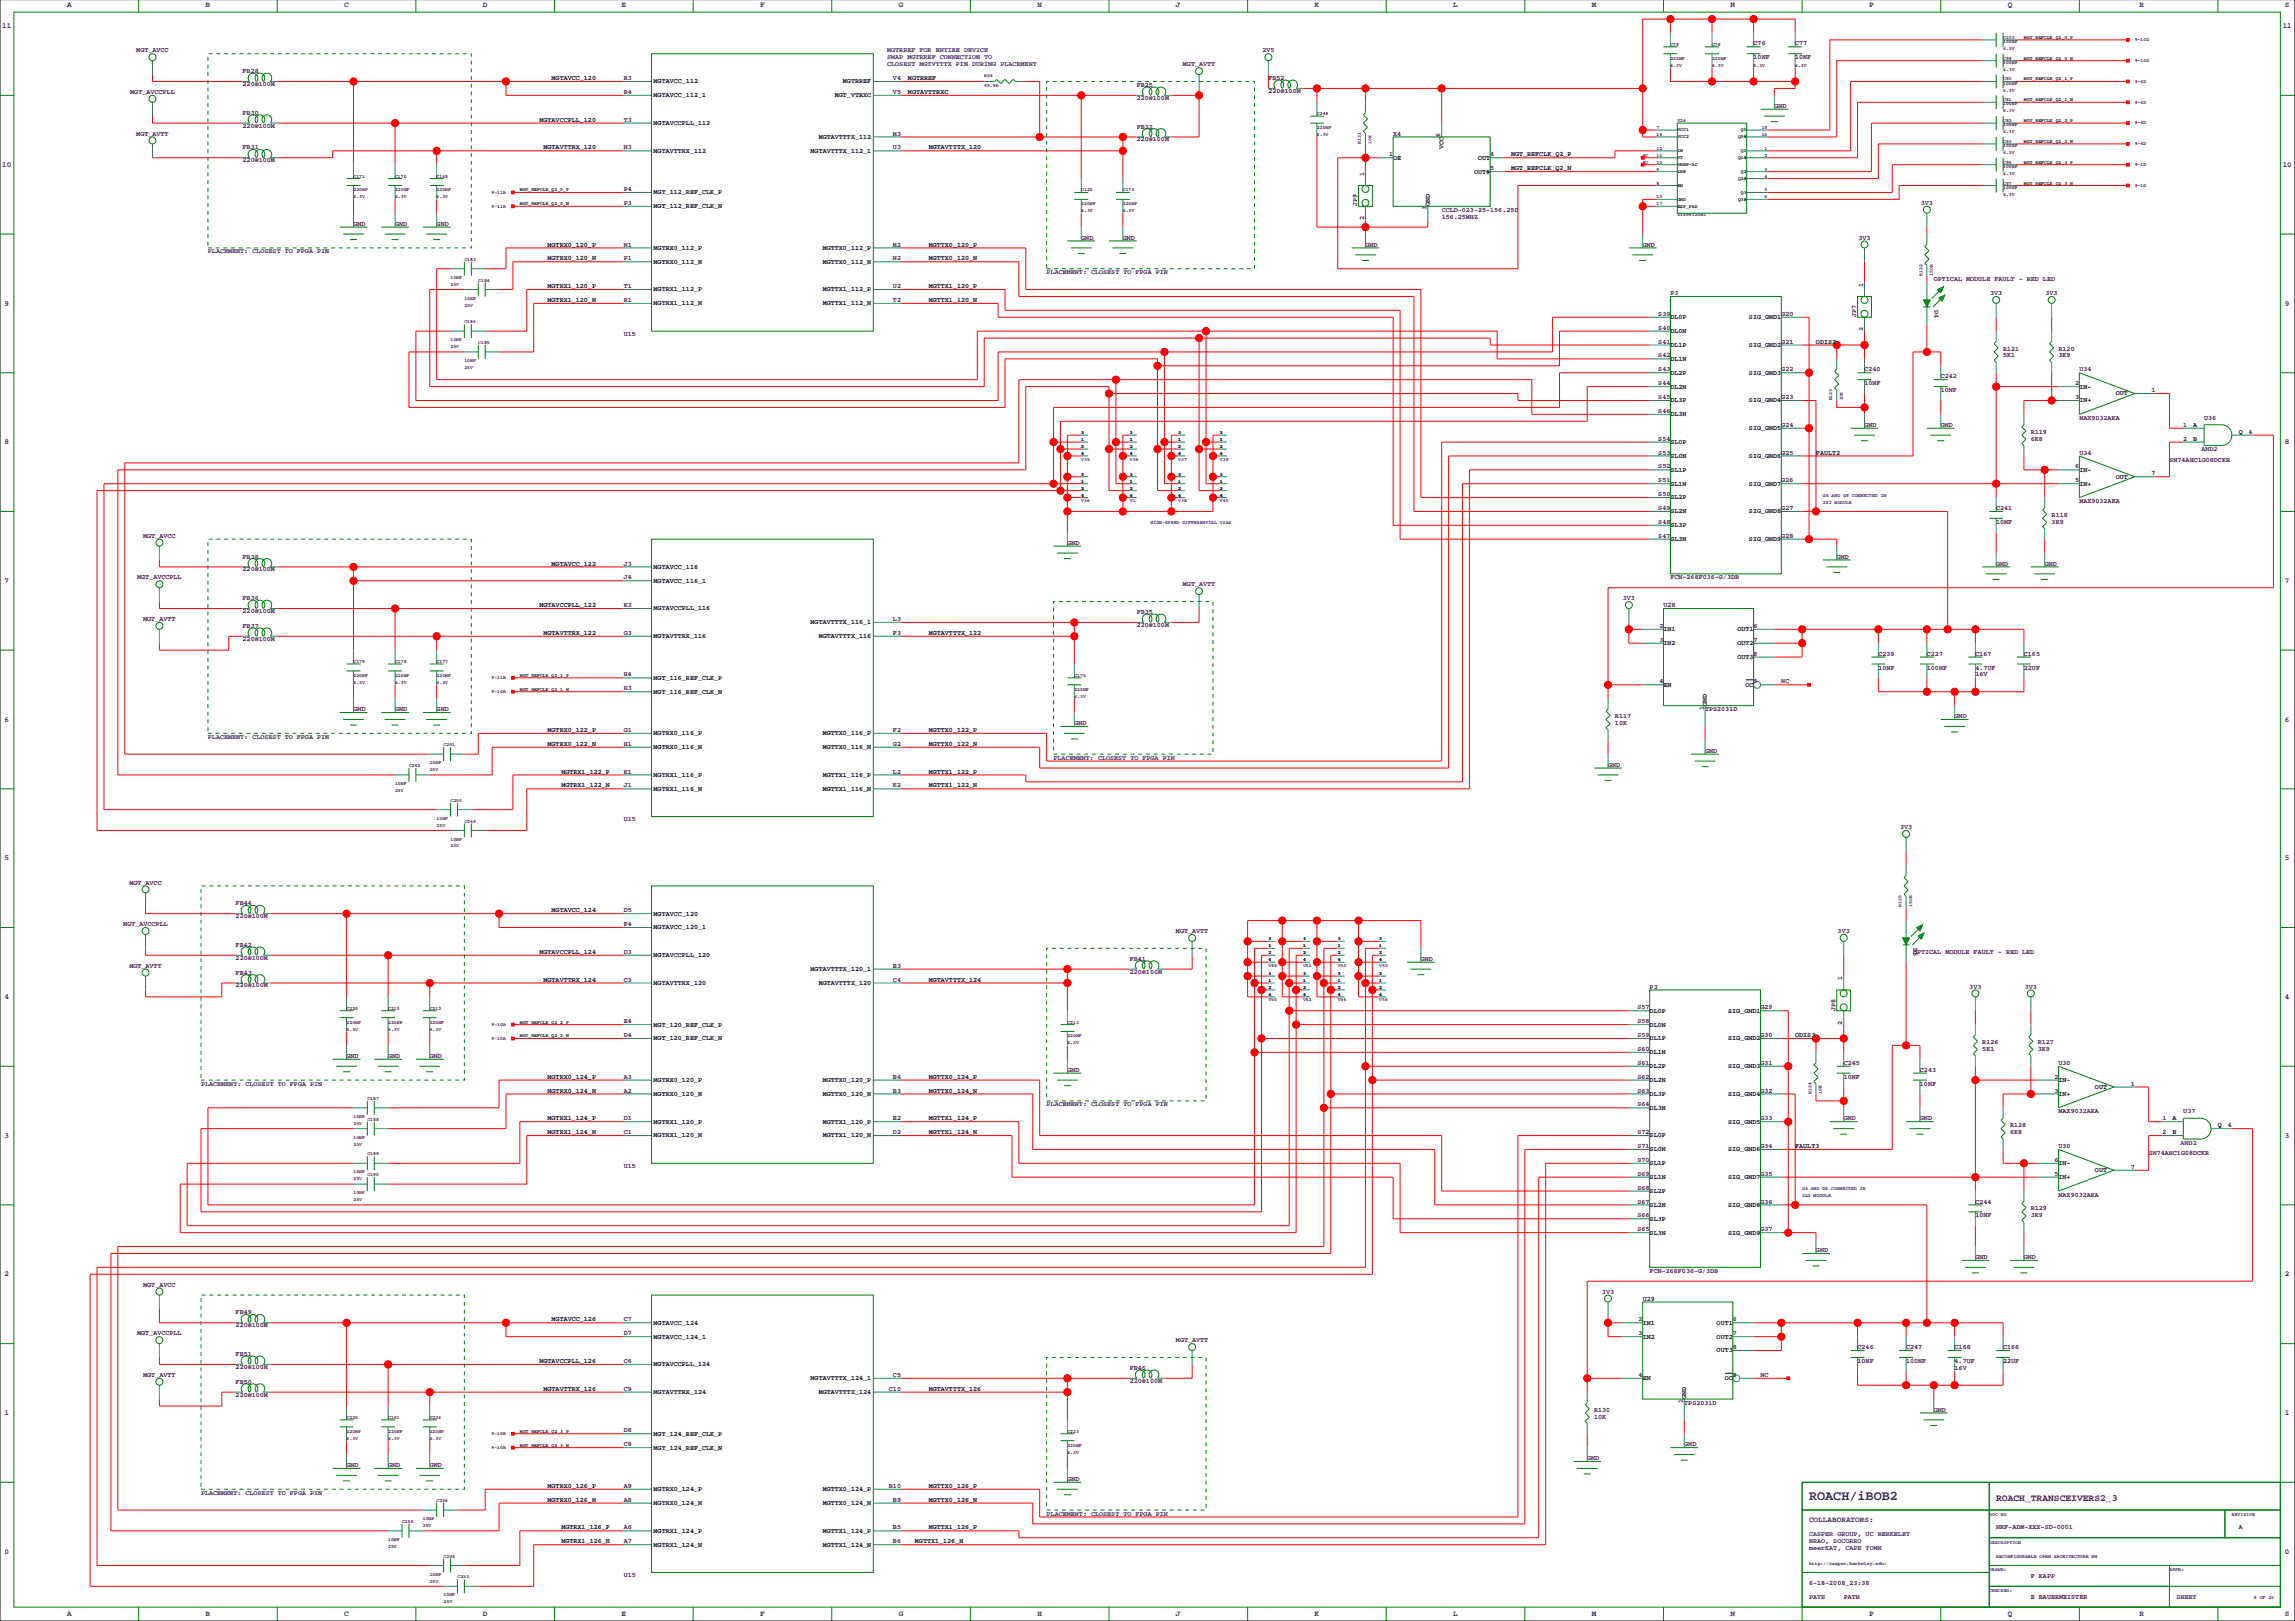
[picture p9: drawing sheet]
<svg xmlns="http://www.w3.org/2000/svg" width="841mm" height="594mm" viewBox="0 0 841 594" stroke-linecap="round" stroke-linejoin="round" font-family="sans-serif">
<defs><g id="words">
<text font-size="4.9" fill="#0000a0" x="662.9" y="549.5">ROACH/iBOB2</text>
<text font-size="3.5" fill="#400040" x="731.5" y="549.8">ROACH_TRANSCEIVERS2_3</text>
<g font-size="2.8" fill="#0000a0">
<text x="24.6" y="2.7">A</text>
<text x="75.4" y="2.7">B</text>
<text x="126.2" y="2.7">C</text>
<text x="177" y="2.7">D</text>
<text x="227.8" y="2.7">E</text>
<text x="278.6" y="2.7">F</text>
<text x="329.4" y="2.7">G</text>
<text x="380.2" y="2.7">H</text>
<text x="431" y="2.7">J</text>
<text x="481.8" y="2.7">K</text>
<text x="532.6" y="2.7">L</text>
<text x="583.4" y="2.7">M</text>
<text x="634.2" y="2.7">N</text>
<text x="685" y="2.7">P</text>
<text x="735.8" y="2.7">Q</text>
<text x="784" y="2.7">R</text>
<text x="837.4" y="2.7">S</text>
<text x=".8" y="10.3">11</text>
<text x="836.5" y="10.3">11</text>
<text x=".8" y="61.1">10</text>
<text x="836.5" y="61.1">10</text>
<text x="1.7" y="111.9">9</text>
<text x="837.4" y="111.9">9</text>
<text x="1.7" y="162.7">8</text>
<text x="837.4" y="162.7">8</text>
<text x="1.7" y="213.5">7</text>
<text x="837.4" y="213.5">7</text>
<text x="1.7" y="264.3">6</text>
<text x="837.4" y="264.3">6</text>
<text x="1.7" y="315.1">5</text>
<text x="837.4" y="315.1">5</text>
<text x="1.7" y="365.9">4</text>
<text x="837.4" y="365.9">4</text>
<text x="1.7" y="416.7">3</text>
<text x="837.4" y="416.7">3</text>
<text x="1.7" y="467.5">2</text>
<text x="837.4" y="467.5">2</text>
<text x="1.7" y="518.3">1</text>
<text x="837.4" y="518.3">1</text>
<text x="662.9" y="557.6">COLLABORATORS:</text>
<text x="1.7" y="569.1">0</text>
<text x="837.4" y="569.1">0</text>
<text x="24.6" y="592">A</text>
<text x="75.4" y="592">B</text>
<text x="126.2" y="592">C</text>
<text x="177" y="592">D</text>
<text x="227.8" y="592">E</text>
<text x="278.6" y="592">F</text>
<text x="329.4" y="592">G</text>
<text x="380.2" y="592">H</text>
<text x="431" y="592">J</text>
<text x="481.8" y="592">K</text>
<text x="532.6" y="592">L</text>
<text x="583.4" y="592">M</text>
<text x="634.2" y="592">N</text>
<text x="685" y="592">P</text>
<text x="735.8" y="592">Q</text>
<text x="784" y="592">R</text>
<text x="837.4" y="592">S</text>
</g>
<g font-size="2.5" fill="#400040">
<text x="642.6" y="16.6">C76</text>
<text x="657.9" y="16.6">C77</text>
<text x="50" y="19.2">MGT_AVCC</text>
<text x="462.6" y="19.2">2V5</text>
<text x="642.6" y="21.7">10NF</text>
<text x="657.9" y="21.7">10NF</text>
<text x="88.9" y="26.8">FB28</text>
<text x="228.6" y="29.3">R3</text>
<text x="327.2" y="29.3">V4</text>
<text x="433.5" y="24.3">MGT_AVTT</text>
<text x="464.8" y="29.3">FB52</text>
<text x="47.7" y="34.4">MGT_AVCCPLL</text>
<text x="88.9" y="31.5">220@100M</text>
<text x="228.6" y="34.4">R4</text>
<text x="327.2" y="34.4">V5</text>
<text x="416.6" y="31.9">FB25</text>
<text x="464.8" y="34">220@100M</text>
<text x="416.6" y="36.5">220@100M</text>
<text x="650.2" y="39.5">GND</text>
<text x="88.9" y="42">FB30</text>
<text x="88.9" y="46.7">220@100M</text>
<text x="228.6" y="44.6">T3</text>
<text x="416.6" y="47.1">FB32</text>
<text x="50" y="49.7">MGT_AVTT</text>
<text x="327.2" y="49.7">M3</text>
<text x="416.6" y="51.8">220@100M</text>
<text x="510.5" y="49.7">X4</text>
<text x="527.8" y="50.2" transform="rotate(-90 527.8 50.2)">6</text>
<text x="88.9" y="59.4">220@100M</text>
<text x="88.9" y="54.7">FB31</text>
<text x="228.6" y="54.7">N3</text>
<text x="327.2" y="54.7">U3</text>
<text x="509.1" y="57.3">1</text>
<text x="546.1" y="57.3">4</text>
<text x="499.9" y="64.3" transform="rotate(-90 499.9 64.3)">1</text>
<text x="546.1" y="62.4">5</text>
<text x="228.6" y="70">P4</text>
<text x="228.6" y="75.1">P3</text>
<text x="497.3" y="75.6" transform="rotate(-90 497.3 75.6)">JP9</text>
<text x="522.7" y="77" transform="rotate(-90 522.7 77)">3</text>
<text x="528.3" y="77.6">CCLD-023-25-156.250</text>
<text x="703.9" y="75.1">3V3</text>
<text x="129.5" y="82.7">GND</text>
<text x="144.8" y="82.7">GND</text>
<text x="160" y="82.7">GND</text>
<text x="499.9" y="80.6" transform="rotate(-90 499.9 80.6)">2</text>
<text x="528.3" y="80.1">156.25MHZ</text>
<text x="396.2" y="87.8">GND</text>
<text x="411.5" y="87.8">GND</text>
<text x="681" y="87.8">3V3</text>
<text x="228.6" y="90.3">N1</text>
<text x="228.6" y="95.4">P1</text>
<text x="327.2" y="90.3">M2</text>
<text x="327.2" y="95.4">N2</text>
<text x="500.4" y="90.3">GND</text>
<text x="602" y="90.3">GND</text>
<text x="228.6" y="105.5">T1</text>
<text x="327.2" y="105.5">U2</text>
<text x="682.8" y="105" transform="rotate(-90 682.8 105)">1</text>
<text x="708.7" y="103">OPTICAL MODULE FAULT - RED LED</text>
<text x="228.6" y="110.6">R1</text>
<text x="327.2" y="110.6">T2</text>
<text x="612.1" y="108.1">P3</text>
<text x="708.9" y="113.7" transform="rotate(90 708.9 113.7)">D4</text>
<text x="729.3" y="108.1">3V3</text>
<text x="749.6" y="108.1">3V3</text>
<text x="607.7" y="115.7">S39</text>
<text x="652.8" y="115.7">G20</text>
<text x="680.2" y="116.2" transform="rotate(-90 680.2 116.2)">JP7</text>
<text x="228.6" y="122.9">U15</text>
<text x="607.7" y="125.9">S41</text>
<text x="607.7" y="120.8">S40</text>
<text x="652.8" y="125.9">G21</text>
<text x="682.8" y="121.3" transform="rotate(-90 682.8 121.3)">2</text>
<text x="607.7" y="130.9">S42</text>
<text x="734.1" y="130.9">5K1</text>
<text x="734.1" y="128.4">R121</text>
<text x="754.4" y="128.4">R120</text>
<text x="754.4" y="130.9">3K9</text>
<text x="607.7" y="136">S43</text>
<text x="652.8" y="136">G22</text>
<text x="683.3" y="136">C240</text>
<text x="762" y="136">U34</text>
<text x="607.7" y="141.1">S44</text>
<text x="683.3" y="141.1">10NF</text>
<text x="711.2" y="138.6">C242</text>
<text x="711.2" y="143.6">10NF</text>
<text x="760.5" y="141.1">2</text>
<text x="788.5" y="143.6">1</text>
<text x="607.7" y="146.2">S45</text>
<text x="652.8" y="146.2">G23</text>
<text x="760.5" y="146.2">3</text>
<text x="607.7" y="151.3">S46</text>
<text x="762" y="153.8">MAX9032AKA</text>
<text x="807.7" y="153.8">U36</text>
<text x="607.7" y="161.4">S54</text>
<text x="652.8" y="156.3">G24</text>
<text x="683.3" y="156.3">GND</text>
<text x="711.2" y="156.3">GND</text>
<text x="744.2" y="158.9">R119</text>
<text x="744.2" y="161.4">6K8</text>
<text x="800.1" y="161.4">2</text>
<text x="800.1" y="156.3">1</text>
<text x="824" y="158.9">4</text>
<text x="607.7" y="166.5">S53</text>
<text x="652.8" y="166.5">G25</text>
<text x="762" y="166.5">U34</text>
<text x="607.7" y="171.6">S52</text>
<text x="760.5" y="171.6">6</text>
<text x="795" y="169">SN74AHC1G08DCKR</text>
<text x="607.7" y="176.7">S51</text>
<text x="652.8" y="176.7">G26</text>
<text x="760.5" y="176.7">5</text>
<text x="788.5" y="174.1">7</text>
<text x="607.7" y="181.7">S50</text>
<text x="762" y="184.3">MAX9032AKA</text>
<text x="607.7" y="186.8">S49</text>
<text x="607.7" y="191.9">S48</text>
<text x="652.8" y="186.8">G27</text>
<text x="731.5" y="186.8">C241</text>
<text x="731.5" y="191.9">10NF</text>
<text x="751.8" y="189.4">R118</text>
<text x="751.8" y="191.9">3K9</text>
<text x="52.5" y="197">MGT_AVCC</text>
<text x="607.7" y="197">S47</text>
<text x="652.8" y="197">G28</text>
<text x="391.2" y="199.5">GND</text>
<text x="88.9" y="209.3">220@100M</text>
<text x="88.9" y="204.6">FB38</text>
<text x="228.6" y="207.1">J3</text>
<text x="673.1" y="204.6">GND</text>
<text x="731.5" y="207.1">GND</text>
<text x="749.3" y="207.1">GND</text>
<text x="50.3" y="212.2">MGT_AVCCPLL</text>
<text x="228.6" y="212.2">J4</text>
<text x="433.5" y="214.8">MGT_AVTT</text>
<text x="612.1" y="212.2">FCN-268F036-G/3DB</text>
<text x="88.9" y="219.8">FB36</text>
<text x="594.7" y="219.8">3V3</text>
<text x="52.5" y="227.5">MGT_AVTT</text>
<text x="88.9" y="224.5">220@100M</text>
<text x="228.6" y="222.4">K3</text>
<text x="327.2" y="227.5">L3</text>
<text x="416.6" y="224.9">FB35</text>
<text x="609.6" y="222.4">U28</text>
<text x="88.9" y="230">FB37</text>
<text x="228.6" y="232.5">G3</text>
<text x="327.2" y="232.5">F3</text>
<text x="416.6" y="229.6">220@100M</text>
<text x="608.1" y="230">2</text>
<text x="642.6" y="230">6</text>
<text x="88.9" y="234.7">220@100M</text>
<text x="608.1" y="235.1">3</text>
<text x="642.6" y="235.1">7</text>
<text x="642.6" y="240.2">8</text>
<text x="688.3" y="240.2">C239</text>
<text x="688.3" y="245.2">10NF</text>
<text x="706.1" y="245.2">100NF</text>
<text x="706.1" y="240.2">C227</text>
<text x="723.9" y="240.2">C167</text>
<text x="723.9" y="245.2">4.7UF</text>
<text x="741.7" y="245.2">22UF</text>
<text x="741.7" y="240.2">C165</text>
<text x="228.6" y="247.8">H4</text>
<text x="608.1" y="250.3">4</text>
<text x="642.6" y="250.3">5</text>
<text x="652.8" y="250.3">NC</text>
<text x="723.9" y="247.8">16V</text>
<text x="228.6" y="252.9">H3</text>
<text x="129.5" y="260.5">GND</text>
<text x="144.8" y="260.5">GND</text>
<text x="160" y="260.5">GND</text>
<text x="591.8" y="263">R117</text>
<text x="624.3" y="259.9" transform="rotate(-90 624.3 259.9)">1</text>
<text x="624.8" y="260.5">TPS2031D</text>
<text x="716.3" y="263">GND</text>
<text x="228.6" y="268.1">G1</text>
<text x="327.2" y="268.1">F2</text>
<text x="393.7" y="265.6">GND</text>
<text x="591.8" y="265.6">10K</text>
<text x="228.6" y="273.2">H1</text>
<text x="327.2" y="273.2">G2</text>
<text x="624.8" y="275.7">GND</text>
<text x="589.3" y="280.8">GND</text>
<text x="228.6" y="283.3">K1</text>
<text x="327.2" y="283.3">L2</text>
<text x="228.6" y="288.4">J1</text>
<text x="327.2" y="288.4">K2</text>
<text x="228.6" y="300.7">U15</text>
<text x="696.3" y="303.7">3V3</text>
<text x="47.4" y="324">MGT_AVCC</text>
<text x="86.4" y="331.6">FB44</text>
<text x="228.6" y="334.1">D5</text>
<text x="45.2" y="339.2">MGT_AVCCPLL</text>
<text x="86.4" y="336.3">220@100M</text>
<text x="228.6" y="339.2">F4</text>
<text x="431" y="341.8">MGT_AVTT</text>
<text x="673.4" y="341.8">3V3</text>
<text x="86.4" y="346.8">FB42</text>
<text x="701.3" y="347.3" transform="rotate(90 701.3 347.3)">D5</text>
<text x="86.4" y="351.5">220@100M</text>
<text x="228.6" y="349.4">D3</text>
<text x="414" y="351.9">FB41</text>
<text x="520.7" y="351.9">GND</text>
<text x="701" y="349.4">OPTICAL MODULE FAULT - RED LED</text>
<text x="47.4" y="354.5">MGT_AVTT</text>
<text x="86.4" y="357">FB43</text>
<text x="228.6" y="359.5">C3</text>
<text x="327.2" y="359.5">C4</text>
<text x="327.2" y="354.5">E3</text>
<text x="414" y="356.6">220@100M</text>
<text x="675.1" y="359" transform="rotate(-90 675.1 359)">1</text>
<text x="86.4" y="361.7">220@100M</text>
<text x="604.5" y="362.1">P3</text>
<text x="721.7" y="362.1">3V3</text>
<text x="742" y="362.1">3V3</text>
<text x="600.1" y="369.7">S57</text>
<text x="645.2" y="369.7">G29</text>
<text x="672.6" y="370.2" transform="rotate(-90 672.6 370.2)">JP8</text>
<text x="228.6" y="374.8">E4</text>
<text x="600.1" y="374.8">S58</text>
<text x="675.1" y="375.3" transform="rotate(-90 675.1 375.3)">2</text>
<text x="228.6" y="379.9">D4</text>
<text x="600.1" y="379.9">S59</text>
<text x="645.2" y="379.9">G30</text>
<text x="726.4" y="382.4">R126</text>
<text x="746.8" y="382.4">R127</text>
<text x="127" y="387.5">GND</text>
<text x="142.2" y="387.5">GND</text>
<text x="157.5" y="387.5">GND</text>
<text x="600.1" y="384.9">S60</text>
<text x="726.4" y="384.9">5K1</text>
<text x="746.8" y="384.9">3K9</text>
<text x="228.6" y="395.1">A3</text>
<text x="327.2" y="395.1">B4</text>
<text x="391.2" y="392.6">GND</text>
<text x="600.1" y="395.1">S62</text>
<text x="600.1" y="390">S61</text>
<text x="645.2" y="390">G31</text>
<text x="675.6" y="395.1">10NF</text>
<text x="675.6" y="390">C245</text>
<text x="703.6" y="392.6">C243</text>
<text x="752.9" y="395.1">2</text>
<text x="754.4" y="390">U30</text>
<text x="228.6" y="400.2">A2</text>
<text x="327.2" y="400.2">B3</text>
<text x="600.1" y="400.2">S63</text>
<text x="645.2" y="400.2">G32</text>
<text x="703.6" y="397.6">10NF</text>
<text x="752.9" y="400.2">3</text>
<text x="780.8" y="397.6">1</text>
<text x="600.1" y="405.3">S64</text>
<text x="754.4" y="407.8">MAX9032AKA</text>
<text x="800.1" y="407.8">U37</text>
<text x="228.6" y="410.3">D1</text>
<text x="327.2" y="410.3">E2</text>
<text x="645.2" y="410.3">G33</text>
<text x="675.6" y="410.3">GND</text>
<text x="703.6" y="410.3">GND</text>
<text x="736.6" y="412.9">R128</text>
<text x="792.5" y="410.3">1</text>
<text x="816.4" y="412.9">4</text>
<text x="228.6" y="415.4">C1</text>
<text x="327.2" y="415.4">D2</text>
<text x="600.1" y="415.4">S72</text>
<text x="736.6" y="415.4">6K8</text>
<text x="792.5" y="415.4">2</text>
<text x="600.1" y="420.5">S71</text>
<text x="600.1" y="425.6">S70</text>
<text x="645.2" y="420.5">G34</text>
<text x="752.9" y="425.6">6</text>
<text x="754.4" y="420.5">U30</text>
<text x="787.4" y="423">SN74AHC1G08DCKR</text>
<text x="228.6" y="427.7">U15</text>
<text x="600.1" y="430.7">S69</text>
<text x="645.2" y="430.7">G35</text>
<text x="752.9" y="430.7">5</text>
<text x="780.8" y="428.1">7</text>
<text x="600.1" y="435.7">S68</text>
<text x="600.1" y="440.8">S67</text>
<text x="645.2" y="440.8">G36</text>
<text x="723.9" y="440.8">C244</text>
<text x="744.2" y="443.4">R129</text>
<text x="754.4" y="438.3">MAX9032AKA</text>
<text x="600.1" y="445.9">S66</text>
<text x="723.9" y="445.9">10NF</text>
<text x="744.2" y="445.9">3K9</text>
<text x="600.1" y="451">S65</text>
<text x="645.2" y="451">G37</text>
<text x="665.5" y="458.6">GND</text>
<text x="723.9" y="461.1">GND</text>
<text x="741.7" y="461.1">GND</text>
<text x="604.5" y="466.2">FCN-268F036-G/3DB</text>
<text x="52.5" y="471.3">MGT_AVCC</text>
<text x="587.1" y="473.8">3V3</text>
<text x="602" y="476.4">U29</text>
<text x="86.4" y="481.5">FB49</text>
<text x="228.6" y="484">C7</text>
<text x="600.5" y="484">2</text>
<text x="635" y="484">6</text>
<text x="50.3" y="489.1">MGT_AVCCPLL</text>
<text x="86.4" y="486.1">220@100M</text>
<text x="228.6" y="489.1">D7</text>
<text x="431" y="491.6">MGT_AVTT</text>
<text x="600.5" y="489.1">3</text>
<text x="635" y="489.1">7</text>
<text x="86.4" y="496.7">FB51</text>
<text x="635" y="494.2">8</text>
<text x="680.7" y="494.2">C246</text>
<text x="698.5" y="494.2">C247</text>
<text x="716.3" y="494.2">C168</text>
<text x="734.1" y="494.2">C166</text>
<text x="86.4" y="501.4">220@100M</text>
<text x="228.6" y="499.2">C6</text>
<text x="414" y="501.8">FB46</text>
<text x="680.7" y="499.2">10NF</text>
<text x="698.5" y="499.2">100NF</text>
<text x="716.3" y="501.8">16V</text>
<text x="716.3" y="499.2">4.7UF</text>
<text x="734.1" y="499.2">22UF</text>
<text x="52.5" y="504.3">MGT_AVTT</text>
<text x="86.4" y="506.9">FB50</text>
<text x="228.6" y="509.4">C9</text>
<text x="325.8" y="509.4">C10</text>
<text x="327.2" y="504.3">C5</text>
<text x="414" y="506.4">220@100M</text>
<text x="600.5" y="504.3">4</text>
<text x="635" y="504.3">5</text>
<text x="645.2" y="504.3">NC</text>
<text x="86.4" y="511.5">220@100M</text>
<text x="616.7" y="513.9" transform="rotate(-90 616.7 513.9)">1</text>
<text x="617.2" y="514.5">TPS2031D</text>
<text x="584.2" y="517">R130</text>
<text x="584.2" y="519.6">10K</text>
<text x="708.7" y="517">GND</text>
<text x="228.6" y="524.6">D8</text>
<text x="228.6" y="529.7">C8</text>
<text x="617.2" y="529.7">GND</text>
<text x="127" y="537.3">GND</text>
<text x="142.2" y="537.3">GND</text>
<text x="157.5" y="537.3">GND</text>
<text x="581.7" y="534.8">GND</text>
<text x="228.6" y="545">A9</text>
<text x="325.8" y="545">B10</text>
<text x="391.2" y="542.4">GND</text>
<text x="228.6" y="550">A8</text>
<text x="327.2" y="550">B9</text>
<text x="228.6" y="560.2">A6</text>
<text x="327.2" y="560.2">B5</text>
<text x="731.5" y="560.2">NRF-ADM-XXX-SD-0001</text>
<text x="820.4" y="560.2">A</text>
<text x="228.6" y="565.3">A7</text>
<text x="327.2" y="565.3">B6</text>
<text x="228.6" y="577.6">U15</text>
<text x="662.9" y="580.5">6-18-2008_23:38</text>
<text x="744.2" y="578">F KAPP</text>
<text x="675.6" y="585.6">PATH</text>
<text x="744.2" y="585.6">E BAUERMEISTER</text>
</g>
<g font-size="2.5" fill="#0000a0">
<text x="325.1" y="21.7">SWAP MGTRREF CONNECTION TO</text>
<text x="325.1" y="19.2">MGTRREF FOR ENTIRE DEVICE</text>
<text x="325.1" y="24.3">CLOSEST MGTVTTTX PIN DURING PLACEMENT</text>
<text x="76.2" y="92.8">PLACEMENT: CLOSEST TO FPGA PIN</text>
<text x="383.5" y="100.5">PLACEMENT: CLOSEST TO FPGA PIN</text>
<text x="806.7" y="165.3">AND2</text>
<text x="76.2" y="270.6">PLACEMENT: CLOSEST TO FPGA PIN</text>
<text x="386.1" y="278.3">PLACEMENT: CLOSEST TO FPGA PIN</text>
<text x="73.7" y="397.6">PLACEMENT: CLOSEST TO FPGA PIN</text>
<text x="383.5" y="405.3">PLACEMENT: CLOSEST TO FPGA PIN</text>
<text x="799.1" y="419.3">AND2</text>
<text x="73.7" y="547.5">PLACEMENT: CLOSEST TO FPGA PIN</text>
<text x="383.5" y="555.1">PLACEMENT: CLOSEST TO FPGA PIN</text>
<text x="662.9" y="562.7">CASPER GROUP, UC BERKELEY</text>
<text x="662.9" y="565.3">NRAO, SOCORRO</text>
<text x="662.9" y="567.8">meerKAT, CAPE TOWN</text>
<text x="662.9" y="585.6">PATH</text>
<text x="797.6" y="585.6">SHEET</text>
</g>
<g font-size="2.5">
<text x="202.1" y="29.3">MGTAVCC_120</text>
<text x="332.7" y="29.3">MGTRREF</text>
<text x="239.5" y="35.6">MGTAVCC_112_1</text>
<text x="239.5" y="30.5">MGTAVCC_112</text>
<text x="305.9" y="35.6">MGT_VTRXC</text>
<text x="308.9" y="30.5">MGTRREF</text>
<text x="332.7" y="34.4">MGTAVTTRXC</text>
<text x="197.7" y="44.6">MGTAVCCPLL_120</text>
<text x="239.5" y="45.8">MGTAVCCPLL_112</text>
<text x="300" y="50.9">MGTAVTTTX_112</text>
<text x="199.2" y="54.7">MGTAVTTRX_120</text>
<text x="239.5" y="55.9">MGTAVTTRX_112</text>
<text x="297.1" y="55.9">MGTAVTTTX_112_1</text>
<text x="340.4" y="54.7">MGTAVTTTX_120</text>
<text x="510.5" y="58.5">OE</text>
<text x="529" y="54.6" transform="rotate(-90 529 54.6)">VCC</text>
<text x="541.7" y="58.5">OUT</text>
<text x="553.7" y="57.3">MGT_REFCLK_Q2_P</text>
<text x="540.2" y="63.6">OUT#</text>
<text x="553.7" y="62.4">MGT_REFCLK_Q2_N</text>
<text x="239.5" y="71.2">MGT_112_REF_CLK_P</text>
<text x="239.5" y="76.3">MGT_112_REF_CLK_N</text>
<text x="523.9" y="75.6" transform="rotate(-90 523.9 75.6)">GND</text>
<text x="200.7" y="95.4">MGTRX0_120_N</text>
<text x="200.7" y="90.3">MGTRX0_120_P</text>
<text x="239.5" y="91.5">MGTRX0_112_P</text>
<text x="301.5" y="91.5">MGTTX0_112_P</text>
<text x="340.4" y="95.4">MGTTX0_120_N</text>
<text x="340.4" y="90.3">MGTTX0_120_P</text>
<text x="239.5" y="96.6">MGTRX0_112_N</text>
<text x="301.5" y="96.6">MGTTX0_112_N</text>
<text x="200.7" y="105.5">MGTRX1_120_P</text>
<text x="239.5" y="106.7">MGTRX1_112_P</text>
<text x="301.5" y="106.7">MGTTX1_112_P</text>
<text x="340.4" y="105.5">MGTTX1_120_P</text>
<text x="200.7" y="110.6">MGTRX1_120_N</text>
<text x="239.5" y="111.8">MGTRX1_112_N</text>
<text x="301.5" y="111.8">MGTTX1_112_N</text>
<text x="340.4" y="110.6">MGTTX1_120_N</text>
<text x="612.1" y="116.9">DL0P</text>
<text x="640.9" y="116.9">SIG_GND1</text>
<text x="612.1" y="122">DL0N</text>
<text x="665.5" y="125.9">ODIS2</text>
<text x="612.1" y="127.1">DL1P</text>
<text x="640.9" y="127.1">SIG_GND2</text>
<text x="612.1" y="137.2">DL2P</text>
<text x="612.1" y="132.1">DL1N</text>
<text x="640.9" y="137.2">SIG_GND3</text>
<text x="612.1" y="142.3">DL2N</text>
<text x="762" y="142.3">IN-</text>
<text x="612.1" y="147.4">DL3P</text>
<text x="640.9" y="147.4">SIG_GND4</text>
<text x="762" y="147.4">IN+</text>
<text x="775.3" y="144.8">OUT</text>
<text x="612.1" y="152.5">DL3N</text>
<text x="640.9" y="157.5">SIG_GND5</text>
<text x="803.7" y="156.3">A</text>
<text x="803.7" y="161.4">B</text>
<text x="820.4" y="158.9">Q</text>
<text x="612.1" y="167.7">SL0N</text>
<text x="612.1" y="162.6">SL0P</text>
<text x="640.9" y="167.7">SIG_GND6</text>
<text x="665.5" y="166.5">FAULT2</text>
<text x="612.1" y="172.8">SL1P</text>
<text x="762" y="172.8">IN-</text>
<text x="612.1" y="177.9">SL1N</text>
<text x="640.9" y="177.9">SIG_GND7</text>
<text x="762" y="177.9">IN+</text>
<text x="775.3" y="175.3">OUT</text>
<text x="612.1" y="182.9">SL2P</text>
<text x="612.1" y="188">SL2N</text>
<text x="640.9" y="188">SIG_GND8</text>
<text x="612.1" y="193.1">SL3P</text>
<text x="612.1" y="198.2">SL3N</text>
<text x="640.9" y="198.2">SIG_GND9</text>
<text x="202.1" y="207.1">MGTAVCC_122</text>
<text x="239.5" y="208.3">MGTAVCC_116</text>
<text x="239.5" y="213.4">MGTAVCC_116_1</text>
<text x="197.7" y="222.4">MGTAVCCPLL_122</text>
<text x="239.5" y="223.6">MGTAVCCPLL_116</text>
<text x="199.2" y="232.5">MGTAVTTRX_122</text>
<text x="239.5" y="233.7">MGTAVTTRX_116</text>
<text x="297.1" y="228.7">MGTAVTTTX_116_1</text>
<text x="300" y="233.7">MGTAVTTTX_116</text>
<text x="340.4" y="232.5">MGTAVTTTX_122</text>
<text x="609.6" y="231.2">IN1</text>
<text x="636.7" y="231.2">OUT1</text>
<text x="609.6" y="236.3">IN2</text>
<text x="636.7" y="236.3">OUT2</text>
<text x="636.7" y="241.4">OUT3</text>
<text x="239.5" y="249">MGT_116_REF_CLK_P</text>
<text x="609.6" y="251.5">EN</text>
<text x="639.7" y="251.5">OC</text>
<text x="239.5" y="254.1">MGT_116_REF_CLK_N</text>
<text x="625.5" y="258.4" transform="rotate(-90 625.5 258.4)">GND</text>
<text x="200.7" y="268.1">MGTRX0_122_P</text>
<text x="239.5" y="269.3">MGTRX0_116_P</text>
<text x="301.5" y="269.3">MGTTX0_116_P</text>
<text x="340.4" y="268.1">MGTTX0_122_P</text>
<text x="200.7" y="273.2">MGTRX0_122_N</text>
<text x="239.5" y="274.4">MGTRX0_116_N</text>
<text x="301.5" y="274.4">MGTTX0_116_N</text>
<text x="340.4" y="273.2">MGTTX0_122_N</text>
<text x="205.7" y="283.3">MGTRX1_122_P</text>
<text x="239.5" y="284.5">MGTRX1_116_P</text>
<text x="301.5" y="284.5">MGTTX1_116_P</text>
<text x="340.4" y="283.3">MGTTX1_122_P</text>
<text x="205.7" y="288.4">MGTRX1_122_N</text>
<text x="239.5" y="289.6">MGTRX1_116_N</text>
<text x="301.5" y="289.6">MGTTX1_116_N</text>
<text x="340.4" y="288.4">MGTTX1_122_N</text>
<text x="202.1" y="334.1">MGTAVCC_124</text>
<text x="239.5" y="335.3">MGTAVCC_120</text>
<text x="239.5" y="340.4">MGTAVCC_120_1</text>
<text x="197.7" y="349.4">MGTAVCCPLL_124</text>
<text x="239.5" y="350.6">MGTAVCCPLL_120</text>
<text x="199.2" y="359.5">MGTAVTTRX_124</text>
<text x="297.1" y="355.7">MGTAVTTTX_120_1</text>
<text x="340.4" y="359.5">MGTAVTTTX_124</text>
<text x="239.5" y="360.7">MGTAVTTRX_120</text>
<text x="300" y="360.7">MGTAVTTTX_120</text>
<text x="604.5" y="370.9">DL0P</text>
<text x="633.3" y="370.9">SIG_GND1</text>
<text x="239.5" y="376">MGT_120_REF_CLK_P</text>
<text x="604.5" y="376">DL0N</text>
<text x="239.5" y="381.1">MGT_120_REF_CLK_N</text>
<text x="604.5" y="381.1">DL1P</text>
<text x="633.3" y="381.1">SIG_GND2</text>
<text x="657.9" y="379.9">ODIS3</text>
<text x="604.5" y="386.1">DL1N</text>
<text x="200.7" y="395.1">MGTRX0_124_P</text>
<text x="340.4" y="395.1">MGTTX0_124_P</text>
<text x="604.5" y="391.2">DL2P</text>
<text x="633.3" y="391.2">SIG_GND3</text>
<text x="200.7" y="400.2">MGTRX0_124_N</text>
<text x="239.5" y="396.3">MGTRX0_120_P</text>
<text x="239.5" y="401.4">MGTRX0_120_N</text>
<text x="301.5" y="396.3">MGTTX0_120_P</text>
<text x="301.5" y="401.4">MGTTX0_120_N</text>
<text x="340.4" y="400.2">MGTTX0_124_N</text>
<text x="604.5" y="396.3">DL2N</text>
<text x="604.5" y="401.4">DL3P</text>
<text x="633.3" y="401.4">SIG_GND4</text>
<text x="754.4" y="396.3">IN-</text>
<text x="754.4" y="401.4">IN+</text>
<text x="767.7" y="398.8">OUT</text>
<text x="604.5" y="406.5">DL3N</text>
<text x="200.7" y="410.3">MGTRX1_124_P</text>
<text x="239.5" y="411.5">MGTRX1_120_P</text>
<text x="301.5" y="411.5">MGTTX1_120_P</text>
<text x="340.4" y="410.3">MGTTX1_124_P</text>
<text x="633.3" y="411.5">SIG_GND5</text>
<text x="796.1" y="410.3">A</text>
<text x="812.8" y="412.9">Q</text>
<text x="200.7" y="415.4">MGTRX1_124_N</text>
<text x="239.5" y="416.6">MGTRX1_120_N</text>
<text x="301.5" y="416.6">MGTTX1_120_N</text>
<text x="340.4" y="415.4">MGTTX1_124_N</text>
<text x="604.5" y="416.6">SL0P</text>
<text x="796.1" y="415.4">B</text>
<text x="604.5" y="421.7">SL0N</text>
<text x="633.3" y="421.7">SIG_GND6</text>
<text x="657.9" y="420.5">FAULT3</text>
<text x="604.5" y="431.9">SL1N</text>
<text x="604.5" y="426.8">SL1P</text>
<text x="633.3" y="431.9">SIG_GND7</text>
<text x="754.4" y="426.8">IN-</text>
<text x="754.4" y="431.9">IN+</text>
<text x="767.7" y="429.3">OUT</text>
<text x="604.5" y="436.9">SL2P</text>
<text x="604.5" y="442">SL2N</text>
<text x="633.3" y="442">SIG_GND8</text>
<text x="604.5" y="447.1">SL3P</text>
<text x="604.5" y="452.2">SL3N</text>
<text x="633.3" y="452.2">SIG_GND9</text>
<text x="202.1" y="484">MGTAVCC_126</text>
<text x="239.5" y="485.2">MGTAVCC_124</text>
<text x="602" y="485.2">IN1</text>
<text x="629.1" y="485.2">OUT1</text>
<text x="239.5" y="490.3">MGTAVCC_124_1</text>
<text x="602" y="490.3">IN2</text>
<text x="629.1" y="490.3">OUT2</text>
<text x="629.1" y="495.4">OUT3</text>
<text x="197.7" y="499.2">MGTAVCCPLL_126</text>
<text x="239.5" y="500.4">MGTAVCCPLL_124</text>
<text x="199.2" y="509.4">MGTAVTTRX_126</text>
<text x="297.1" y="505.5">MGTAVTTTX_124_1</text>
<text x="340.4" y="509.4">MGTAVTTTX_126</text>
<text x="602" y="505.5">EN</text>
<text x="632" y="505.5">OC</text>
<text x="239.5" y="510.6">MGTAVTTRX_124</text>
<text x="300" y="510.6">MGTAVTTTX_124</text>
<text x="617.9" y="512.4" transform="rotate(-90 617.9 512.4)">GND</text>
<text x="239.5" y="525.8">MGT_124_REF_CLK_P</text>
<text x="239.5" y="530.9">MGT_124_REF_CLK_N</text>
<text x="200.7" y="545">MGTRX0_126_P</text>
<text x="340.4" y="545">MGTTX0_126_P</text>
<text x="200.7" y="550">MGTRX0_126_N</text>
<text x="239.5" y="546.2">MGTRX0_124_P</text>
<text x="239.5" y="551.2">MGTRX0_124_N</text>
<text x="301.5" y="546.2">MGTTX0_124_P</text>
<text x="301.5" y="551.2">MGTTX0_124_N</text>
<text x="340.4" y="550">MGTTX0_126_N</text>
<text x="205.7" y="560.2">MGTRX1_126_P</text>
<text x="239.5" y="561.4">MGTRX1_124_P</text>
<text x="301.5" y="561.4">MGTTX1_124_P</text>
<text x="340.4" y="560.2">MGTTX1_126_P</text>
<text x="205.7" y="565.3">MGTRX1_126_N</text>
<text x="239.5" y="566.5">MGTRX1_124_N</text>
<text x="301.5" y="566.5">MGTTX1_124_N</text>
<text x="335.3" y="565.3">MGTTX1_126_N</text>
</g>
<g font-size="1.8" fill="#400040">
<text x="612.1" y="16.8">C79</text>
<text x="627.4" y="16.8">C78</text>
<text x="734.1" y="15.8">100NF</text>
<text x="734.1" y="14.2">C103</text>
<text x="782.3" y="15.1">9-10D</text>
<text x="612.1" y="21.9">220NF</text>
<text x="627.4" y="21.9">220NF</text>
<text x="734.1" y="21.9">C99</text>
<text x="734.1" y="23.4">100NF</text>
<text x="734.1" y="18.3">6.3V</text>
<text x="782.3" y="22.7">9-10D</text>
<text x="360.7" y="28.2">R56</text>
<text x="612.1" y="24.4">6.3V</text>
<text x="627.4" y="24.4">6.3V</text>
<text x="642.6" y="24.4">6.3V</text>
<text x="657.9" y="24.4">6.3V</text>
<text x="734.1" y="29.5">C80</text>
<text x="734.1" y="25.9">6.3V</text>
<text x="360.7" y="32">49.9R</text>
<text x="734.1" y="31">100NF</text>
<text x="734.1" y="33.5">6.3V</text>
<text x="782.3" y="30.3">9-6D</text>
<text x="734.1" y="41.2">6.3V</text>
<text x="734.1" y="38.6">100NF</text>
<text x="734.1" y="37.1">C81</text>
<text x="782.3" y="38">9-6D</text>
<text x="482.6" y="42.2">C248</text>
<text x="482.6" y="47.3">220NF</text>
<text x="607.1" y="47.3">7</text>
<text x="614.7" y="44.7">U26</text>
<text x="645.6" y="47.3">15</text>
<text x="734.1" y="44.7">C82</text>
<text x="734.1" y="46.2">100NF</text>
<text x="782.3" y="45.6">9-4D</text>
<text x="482.6" y="49.8">6.3V</text>
<text x="498.7" y="52.7" transform="rotate(-90 498.7 52.7)">R131</text>
<text x="502.6" y="52.7" transform="rotate(-90 502.6 52.7)">10K</text>
<text x="607.1" y="49.8">14</text>
<text x="645.6" y="49.8">16</text>
<text x="734.1" y="48.8">6.3V</text>
<text x="734.1" y="53.9">100NF</text>
<text x="734.1" y="52.3">C83</text>
<text x="782.3" y="53.2">9-4D</text>
<text x="602" y="57.4">NC</text>
<text x="602" y="60">NC</text>
<text x="607.1" y="57.4">11</text>
<text x="607.1" y="60">10</text>
<text x="607.1" y="54.9">12</text>
<text x="646.6" y="54.9">1</text>
<text x="646.6" y="57.4">2</text>
<text x="734.1" y="56.4">6.3V</text>
<text x="734.1" y="60">C95</text>
<text x="129.5" y="65">C171</text>
<text x="144.8" y="65">C170</text>
<text x="160" y="65">C169</text>
<text x="607.1" y="62.5">9</text>
<text x="646.6" y="62.5">3</text>
<text x="646.6" y="65">4</text>
<text x="734.1" y="61.5">100NF</text>
<text x="734.1" y="64">6.3V</text>
<text x="782.3" y="60.8">9-1D</text>
<text x="129.5" y="70.1">220NF</text>
<text x="144.8" y="70.1">220NF</text>
<text x="160" y="70.1">220NF</text>
<text x="180.1" y="71">9-11R</text>
<text x="396.2" y="70.1">C126</text>
<text x="411.5" y="70.1">C173</text>
<text x="607.1" y="67.6">8</text>
<text x="646.6" y="70.1">5</text>
<text x="734.1" y="71.6">6.3V</text>
<text x="734.1" y="69.1">100NF</text>
<text x="734.1" y="67.6">C97</text>
<text x="782.3" y="68.4">9-1D</text>
<text x="129.5" y="72.7">6.3V</text>
<text x="144.8" y="72.7">6.3V</text>
<text x="160" y="72.7">6.3V</text>
<text x="180.1" y="76.1">9-11R</text>
<text x="396.2" y="77.7">6.3V</text>
<text x="396.2" y="75.2">220NF</text>
<text x="411.5" y="77.7">6.3V</text>
<text x="411.5" y="75.2">220NF</text>
<text x="607.1" y="75.2">17</text>
<text x="607.1" y="72.7">13</text>
<text x="646.6" y="72.7">6</text>
<text x="614.7" y="79.3">SY89832UMI</text>
<text x="170.2" y="95.5">C183</text>
<text x="704.5" y="101" transform="rotate(-90 704.5 101)">R122</text>
<text x="708.3" y="101" transform="rotate(-90 708.3 101)">150R</text>
<text x="165.1" y="104.7">25V</text>
<text x="165.1" y="102.1">10NF</text>
<text x="175.3" y="103.1">C184</text>
<text x="170.2" y="109.7">10NF</text>
<text x="170.2" y="112.3">25V</text>
<text x="170.2" y="118.4">C186</text>
<text x="165.1" y="125">10NF</text>
<text x="165.1" y="127.5">25V</text>
<text x="175.3" y="126">C185</text>
<text x="170.2" y="135.1">25V</text>
<text x="170.2" y="132.6">10NF</text>
<text x="671.5" y="146.7" transform="rotate(-90 671.5 146.7)">R123</text>
<text x="675.3" y="146.7" transform="rotate(-90 675.3 146.7)">10K</text>
<text x="396.2" y="168.7">V35</text>
<text x="414" y="168.7">V34</text>
<text x="431.8" y="168.7">V37</text>
<text x="447" y="168.7">V39</text>
<text x="396.2" y="183.9">V36</text>
<text x="414" y="183.9">V1</text>
<text x="431.8" y="183.9">V38</text>
<text x="447" y="183.9">V40</text>
<text x="129.5" y="242.8">C179</text>
<text x="144.8" y="242.8">C178</text>
<text x="160" y="242.8">C177</text>
<text x="129.5" y="247.9">220NF</text>
<text x="129.5" y="250.5">6.3V</text>
<text x="144.8" y="250.5">6.3V</text>
<text x="144.8" y="247.9">220NF</text>
<text x="160" y="247.9">220NF</text>
<text x="160" y="250.5">6.3V</text>
<text x="180.1" y="248.8">9-11R</text>
<text x="393.7" y="247.9">C175</text>
<text x="180.1" y="253.9">9-10R</text>
<text x="393.7" y="255.5">6.3V</text>
<text x="393.7" y="253">220NF</text>
<text x="162.6" y="273.3">C251</text>
<text x="149.9" y="280.9">C252</text>
<text x="157.5" y="279.9">10NF</text>
<text x="144.8" y="287.5">10NF</text>
<text x="157.5" y="282.5">25V</text>
<text x="144.8" y="290.1">25V</text>
<text x="165.1" y="293.6">C250</text>
<text x="160" y="302.8">25V</text>
<text x="160" y="300.2">10NF</text>
<text x="170.2" y="301.3">C249</text>
<text x="165.1" y="307.9">10NF</text>
<text x="165.1" y="310.4">25V</text>
<text x="696.9" y="332.1" transform="rotate(-90 696.9 332.1)">R125</text>
<text x="700.7" y="332.1" transform="rotate(-90 700.7 332.1)">150R</text>
<text x="464.8" y="354.1">V49</text>
<text x="477.5" y="354.1">V51</text>
<text x="490.2" y="354.1">V53</text>
<text x="505.5" y="354.1">V55</text>
<text x="127" y="369.8">C220</text>
<text x="142.2" y="369.8">C215</text>
<text x="157.5" y="369.8">C212</text>
<text x="464.8" y="366.8">V50</text>
<text x="477.5" y="366.8">V52</text>
<text x="490.2" y="366.8">V54</text>
<text x="505.5" y="366.8">V56</text>
<text x="127" y="374.9">220NF</text>
<text x="127" y="377.5">6.3V</text>
<text x="142.2" y="377.5">6.3V</text>
<text x="142.2" y="374.9">220NF</text>
<text x="157.5" y="374.9">220NF</text>
<text x="157.5" y="377.5">6.3V</text>
<text x="180.1" y="375.8">9-10R</text>
<text x="391.2" y="374.9">C213</text>
<text x="180.1" y="380.9">9-10R</text>
<text x="391.2" y="382.5">6.3V</text>
<text x="391.2" y="380">220NF</text>
<text x="663.8" y="400.7" transform="rotate(-90 663.8 400.7)">R124</text>
<text x="667.7" y="400.7" transform="rotate(-90 667.7 400.7)">10K</text>
<text x="134.6" y="402.9">C187</text>
<text x="129.5" y="409.5">10NF</text>
<text x="129.5" y="412">25V</text>
<text x="134.6" y="410.5">C188</text>
<text x="129.5" y="419.6">25V</text>
<text x="129.5" y="417.1">10NF</text>
<text x="134.6" y="423.2">C189</text>
<text x="129.5" y="429.8">10NF</text>
<text x="134.6" y="430.8">C190</text>
<text x="129.5" y="432.3">25V</text>
<text x="129.5" y="437.4">10NF</text>
<text x="129.5" y="439.9">25V</text>
<text x="127" y="519.7">C225</text>
<text x="142.2" y="519.7">C191</text>
<text x="157.5" y="519.7">C226</text>
<text x="127" y="527.3">6.3V</text>
<text x="127" y="524.8">220NF</text>
<text x="142.2" y="524.8">220NF</text>
<text x="142.2" y="527.3">6.3V</text>
<text x="157.5" y="527.3">6.3V</text>
<text x="157.5" y="524.8">220NF</text>
<text x="180.1" y="525.6">9-10R</text>
<text x="391.2" y="524.8">C223</text>
<text x="180.1" y="530.7">9-10R</text>
<text x="391.2" y="529.9">220NF</text>
<text x="391.2" y="532.4">6.3V</text>
<text x="160" y="550.2">C256</text>
<text x="147.3" y="557.8">C255</text>
<text x="154.9" y="556.8">10NF</text>
<text x="154.9" y="559.3">25V</text>
<text x="142.2" y="566.9">25V</text>
<text x="142.2" y="564.4">10NF</text>
<text x="162.6" y="570.5">C254</text>
<text x="731.5" y="570.5">RECONFIGURABLE OPEN ARCHITECTURE HW</text>
<text x="157.5" y="577.1">10NF</text>
<text x="157.5" y="579.6">25V</text>
<text x="167.6" y="578.1">C253</text>
<text x="162.6" y="587.3">25V</text>
<text x="162.6" y="584.7">10NF</text>
<text x="826" y="585.7">9 OF 25</text>
</g>
<g font-size="1.8">
<text x="741.7" y="14.2">MGT_REFCLK_Q2_0_P</text>
<text x="741.7" y="21.9">MGT_REFCLK_Q2_0_N</text>
<text x="741.7" y="29.5">MGT_REFCLK_Q2_1_P</text>
<text x="741.7" y="37.1">MGT_REFCLK_Q2_1_N</text>
<text x="741.7" y="44.7">MGT_REFCLK_Q2_2_P</text>
<text x="614.7" y="48.1">VCC1</text>
<text x="614.7" y="50.7">VCC2</text>
<text x="636.9" y="50.7">Q0#</text>
<text x="638" y="48.1">Q0</text>
<text x="741.7" y="52.3">MGT_REFCLK_Q2_2_N</text>
<text x="614.7" y="58.3">VT</text>
<text x="614.7" y="55.7">IN</text>
<text x="636.9" y="58.3">Q1#</text>
<text x="638" y="55.7">Q1</text>
<text x="741.7" y="60">MGT_REFCLK_Q2_3_P</text>
<text x="614.7" y="60.8">VREF-AC</text>
<text x="614.7" y="63.4">IN#</text>
<text x="636.9" y="65.9">Q2#</text>
<text x="638" y="63.4">Q2</text>
<text x="190.5" y="70.1">MGT_REFCLK_Q2_0_P</text>
<text x="614.7" y="68.4">EN</text>
<text x="638" y="71">Q3</text>
<text x="741.7" y="67.6">MGT_REFCLK_Q2_3_N</text>
<text x="190.5" y="75.2">MGT_REFCLK_Q2_0_N</text>
<text x="614.7" y="76.1">EXP_PAD</text>
<text x="614.7" y="73.5">GND</text>
<text x="636.9" y="73.5">Q3#</text>
<text x="396.2" y="161.6">1</text>
<text x="396.2" y="159">3</text>
<text x="414" y="161.6">1</text>
<text x="414" y="159">3</text>
<text x="431.8" y="161.6">1</text>
<text x="431.8" y="159">3</text>
<text x="447" y="161.6">1</text>
<text x="447" y="159">3</text>
<text x="396.2" y="164.1">2</text>
<text x="396.2" y="166.6">4</text>
<text x="414" y="164.1">2</text>
<text x="414" y="166.6">4</text>
<text x="431.8" y="164.1">2</text>
<text x="431.8" y="166.6">4</text>
<text x="447" y="164.1">2</text>
<text x="447" y="166.6">4</text>
<text x="396.2" y="179.3">2</text>
<text x="396.2" y="176.8">1</text>
<text x="396.2" y="174.3">3</text>
<text x="414" y="179.3">2</text>
<text x="414" y="176.8">1</text>
<text x="414" y="174.3">3</text>
<text x="431.8" y="179.3">2</text>
<text x="431.8" y="176.8">1</text>
<text x="431.8" y="174.3">3</text>
<text x="447" y="179.3">2</text>
<text x="447" y="176.8">1</text>
<text x="447" y="174.3">3</text>
<text x="396.2" y="181.9">4</text>
<text x="414" y="181.9">4</text>
<text x="431.8" y="181.9">4</text>
<text x="447" y="181.9">4</text>
<text x="190.5" y="247.9">MGT_REFCLK_Q2_1_P</text>
<text x="190.5" y="253">MGT_REFCLK_Q2_1_N</text>
<text x="464.8" y="347">1</text>
<text x="464.8" y="344.4">3</text>
<text x="477.5" y="347">1</text>
<text x="477.5" y="344.4">3</text>
<text x="490.2" y="347">1</text>
<text x="490.2" y="344.4">3</text>
<text x="505.5" y="347">1</text>
<text x="505.5" y="344.4">3</text>
<text x="464.8" y="349.5">2</text>
<text x="464.8" y="352.1">4</text>
<text x="477.5" y="349.5">2</text>
<text x="477.5" y="352.1">4</text>
<text x="490.2" y="349.5">2</text>
<text x="490.2" y="352.1">4</text>
<text x="505.5" y="349.5">2</text>
<text x="505.5" y="352.1">4</text>
<text x="464.8" y="359.7">1</text>
<text x="464.8" y="357.1">3</text>
<text x="477.5" y="359.7">1</text>
<text x="477.5" y="357.1">3</text>
<text x="490.2" y="359.7">1</text>
<text x="490.2" y="357.1">3</text>
<text x="505.5" y="359.7">1</text>
<text x="505.5" y="357.1">3</text>
<text x="464.8" y="362.2">2</text>
<text x="464.8" y="364.8">4</text>
<text x="477.5" y="362.2">2</text>
<text x="477.5" y="364.8">4</text>
<text x="490.2" y="362.2">2</text>
<text x="490.2" y="364.8">4</text>
<text x="505.5" y="362.2">2</text>
<text x="505.5" y="364.8">4</text>
<text x="190.5" y="374.9">MGT_REFCLK_Q2_2_P</text>
<text x="190.5" y="380">MGT_REFCLK_Q2_2_N</text>
<text x="190.5" y="524.8">MGT_REFCLK_Q2_3_P</text>
<text x="190.5" y="529.9">MGT_REFCLK_Q2_3_N</text>
</g>
<g font-size="1.8" fill="#0000a0">
<text x="668" y="184.4">2X2 MODULE</text>
<text x="668" y="181.9">G4 AND G8 CONNECTED IN</text>
<text x="421.6" y="192">HIGH-SPEED DIFFERENTIAL VIAS</text>
<text x="660.4" y="435.9">G4 AND G8 CONNECTED IN</text>
<text x="660.4" y="438.4">2X2 MODULE</text>
<text x="729" y="555.3">DOC NO</text>
<text x="817.9" y="555.3">REVISION</text>
<text x="729" y="565.4">DESCRIPTION</text>
<text x="662.9" y="573">http://casper.berkeley.edu/</text>
<text x="729" y="575.6">DRAWN:</text>
<text x="795" y="575.6">APPR:</text>
<text x="729" y="583.2">CHECKED:</text>
</g>
</g></defs>
<path d="M0 -.1v593.8h841v-593.7M639.8 249h2.8M632.2 503h2.8" fill="none" stroke="#000" stroke-width=".37"/>
<g fill="none" stroke="#008080" stroke-width=".37">
<path d="M612.1 12.1v5M612.1 19.7v5.1M627.4 12.1v5M627.4 19.7v5.1M642.6 12.1v5M642.6 19.7v5.1M657.9 12.1v5M657.9 19.7v5.1M726.4 14.6h5.1M734.1 14.6h5M55.9 22.2v5.1M55.9 37.5v5"/>
<path d="M88.9 29.8h2.5M99.1 29.8h2.5M228.6 29.8h10.2M228.6 34.9h10.2M320 29.8h10.2M320 34.9h10.2M360.7 29.8h3.8M372.1 29.8h3.8M416.6 34.9h2.5M426.7 34.9h2.6M439.4 27.3v5.1M464.8 22.2v5.1"/>
<path d="M464.8 32.4h2.6M475 32.4h2.5M482.6 37.5v5M500.4 37.5v3.8M650.2 34.9v5.1M726.4 29.8h5.1M726.4 22.2h5.1M726.4 37.5h5.1M734.1 29.8h5M734.1 22.2h5M734.1 37.5h5M55.9 52.7v5.1"/>
<path d="M88.9 45.1h2.5M88.9 57.8h2.5M99.1 45.1h2.5M99.1 57.8h2.5M228.6 45.1h10.2M228.6 55.2h10.2M320 50.2h10.2M320 55.2h10.2M416.6 50.2h2.5M426.7 50.2h2.6M482.6 45.1v5.1M500.4 48.9v3.8"/>
<path d="M505.5 57.8h5M528.3 45.1v5.1M546.1 57.8h5.1M607.1 57.8h7.6M607.1 50.2h7.6M607.1 47.6h7.6M607.1 55.2h7.6M640.1 57.8h7.6M640.1 50.2h7.6M640.1 47.6h7.6M640.1 55.2h7.6M726.4 52.7h5.1"/>
<path d="M726.4 45.1h5.1M734.1 52.7h5M734.1 45.1h5M129.5 60.3v5.1M129.5 67.9v5.1M129.5 78.1v5.1M144.8 60.3v5.1M144.8 67.9v5.1M144.8 78.1v5.1M160 60.3v5.1M160 67.9v5.1M160 78.1v5.1"/>
<path d="M228.6 75.6h10.2M228.6 70.5h10.2M396.2 65.4v5.1M396.2 73v5.1M411.5 65.4v5.1M411.5 73v5.1M500.4 62.9v5M500.4 75.6v5M523.2 75.6v5M546.1 62.9h5.1M607.1 67.9h7.6M607.1 60.3h7.6"/>
<path d="M607.1 62.9h7.6M607.1 75.6h7.6M607.1 73h7.6M640.1 62.9h7.6M640.1 73h7.6M640.1 70.5h7.6M640.1 65.4h7.6M706.1 78.1v5.1M726.4 67.9h5.1M726.4 60.3h5.1M734.1 67.9h5M734.1 60.3h5"/>
<path d="M165.1 98.4h5.1M172.7 98.4h5.1M228.6 90.8h10.2M228.6 95.9h10.2M320 90.8h10.2M320 95.9h10.2M396.2 83.2v5.1M411.5 83.2v5.1M500.4 85.7v5.1M602 85.7v5.1M683.3 90.8v5.1M706.1 85.7v3.8"/>
<path d="M706.1 97.2v3.8M170.2 106h5.1M177.8 106h5.1M228.6 106h10.2M228.6 111.1h10.2M320 106h10.2M320 111.1h10.2M604.5 116.2h7.6M652.8 116.2h7.6M683.3 103.5v5.1M683.3 116.2v5.1M706.1 103.5v6.4"/>
<path d="M706.1 112.4v6.3M731.5 111.1v5.1M751.8 111.1v5.1M165.1 121.3h5.1M170.2 128.9h5.1M172.7 121.3h5.1M177.8 128.9h5.1M604.5 136.5h7.6M604.5 121.3h7.6M604.5 126.4h7.6M604.5 131.4h7.6M652.8 136.5h7.6"/>
<path d="M652.8 126.4h7.6M673.1 131.4v3.9M683.3 131.4v5.1M683.3 139.1v5M711.2 134v5.1M731.5 121.3v3.8M731.5 132.7v3.8M751.8 121.3v3.8M751.8 132.7v3.8M396.2 159.4h2.6M414 159.4h2.6M431.8 159.4h2.5"/>
<path d="M447 159.4h2.6M604.5 141.6h7.6M604.5 146.7h7.6M604.5 151.8h7.6M652.8 146.7h7.6M652.8 156.8h7.6M673.1 142.9v3.8M683.3 151.8v5M711.2 141.6v5.1M711.2 151.8v5M741.7 151.8v3.8M754.4 141.6h7.6"/>
<path d="M754.4 146.7h7.6M782.3 144.1h7.6M800.1 156.8h7.6M817.9 159.4h7.6M396.2 161.9h2.6M396.2 177.2h2.6M396.2 174.6h2.6M396.2 167h2.6M396.2 164.5h2.6M396.2 179.7h2.6M414 161.9h2.6M414 177.2h2.6"/>
<path d="M414 174.6h2.6M414 167h2.6M414 164.5h2.6M414 179.7h2.6M431.8 161.9h2.5M431.8 177.2h2.5M431.8 174.6h2.5M431.8 167h2.5M431.8 164.5h2.5M431.8 179.7h2.5M447 161.9h2.6M447 177.2h2.6"/>
<path d="M447 174.6h2.6M447 167h2.6M447 164.5h2.6M447 179.7h2.6M604.5 161.9h7.6M604.5 172.1h7.6M604.5 177.2h7.6M604.5 167h7.6M652.8 177.2h7.6M652.8 167h7.6M741.7 163.2v3.8M754.4 172.1h7.6"/>
<path d="M754.4 177.2h7.6M782.3 174.6h7.6M800.1 161.9h7.6M391.2 194.9v5.1M396.2 182.2h2.6M414 182.2h2.6M431.8 182.2h2.5M447 182.2h2.6M604.5 197.5h7.6M604.5 192.4h7.6M604.5 187.3h7.6M604.5 182.2h7.6"/>
<path d="M652.8 197.5h7.6M652.8 187.3h7.6M731.5 182.2v5.1M731.5 189.9v5M749.3 182.2v3.9M749.3 193.7v3.8M58.4 200v5.1M58.4 215.3v5M88.9 207.6h2.5M99.1 207.6h2.5M228.6 207.6h10.2M228.6 212.7h10.2"/>
<path d="M439.4 217.8v5.1M673.1 200v5.1M731.5 202.6v5M749.3 202.6v5M58.4 230.5v5.1M88.9 222.9h2.5M88.9 233h2.5M99.1 222.9h2.5M99.1 233h2.5M129.5 238.1v5.1M144.8 238.1v5.1M160 238.1v5.1"/>
<path d="M228.6 222.9h10.2M228.6 233h10.2M320 228h10.2M320 233h10.2M416.6 228h2.5M426.7 228h2.6M596.9 222.9v5.1M602 235.6h7.6M602 230.5h7.6M642.6 235.6h7.6M642.6 230.5h7.6M688.3 235.6v5.1"/>
<path d="M706.1 235.6v5.1M723.9 235.6v5.1M741.7 235.6v5.1M129.5 245.7v5.1M129.5 255.9v5.1M144.8 245.7v5.1M144.8 255.9v5.1M160 245.7v5.1M160 255.9v5.1M228.6 248.3h10.2M228.6 253.4h10.2M393.7 243.2v5.1"/>
<path d="M393.7 250.8v5.1M589.3 255.9v3.8M602 250.8h7.6M624.8 258.4v7.7M642.6 240.7h7.6M645.2 250.8h5M688.3 243.2v5.1M706.1 243.2v5.1M716.3 258.4v5.1M723.9 243.2v5.1M741.7 243.2v5.1M157.5 276.2h5.1"/>
<path d="M165.1 276.2h5.1M228.6 268.6h10.2M228.6 273.7h10.2M320 268.6h10.2M320 273.7h10.2M393.7 261v5.1M589.3 267.3v3.8M589.3 276.2v5.1M624.8 271.1v5.1M144.8 283.8h5.1M152.4 283.8h5.1M160 296.5h5.1"/>
<path d="M167.6 296.5h5.1M228.6 283.8h10.2M228.6 288.9h10.2M320 283.8h10.2M320 288.9h10.2M165.1 304.2h5.1M172.7 304.2h5.1M698.5 306.7v5.1M698.5 316.9v3.8M53.3 327v5.1M86.4 334.6h2.5M96.5 334.6h2.6"/>
<path d="M228.6 334.6h10.2M228.6 339.7h10.2M698.5 328.3v3.8M698.5 337.2v6.3M53.3 342.3v5M53.3 357.5v5.1M86.4 349.9h2.5M96.5 349.9h2.6M228.6 349.9h10.2M320 355h10.2M414 355h2.6M424.2 355h2.5"/>
<path d="M436.9 344.8v5.1M464.8 349.9h2.6M464.8 357.5h2.6M464.8 347.3h2.6M464.8 344.8h2.6M464.8 352.4h2.6M477.5 349.9h2.6M477.5 357.5h2.6M477.5 347.3h2.6M477.5 344.8h2.6M477.5 352.4h2.6M490.2 349.9h2.6"/>
<path d="M490.2 357.5h2.6M490.2 347.3h2.6M490.2 344.8h2.6M490.2 352.4h2.6M505.5 349.9h2.5M505.5 357.5h2.5M505.5 347.3h2.5M505.5 344.8h2.5M505.5 352.4h2.5M520.7 347.3v5.1M675.6 344.8v5.1M675.6 357.5v5.1"/>
<path d="M698.5 346.1v6.3M86.4 360h2.5M96.5 360h2.6M127 365.1v5.1M127 372.7v5.1M142.2 365.1v5.1M142.2 372.7v5.1M157.5 365.1v5.1M157.5 372.7v5.1M228.6 360h10.2M228.6 375.3h10.2M320 360h10.2"/>
<path d="M391.2 370.2v5.1M391.2 377.8v5.1M464.8 360h2.6M464.8 362.6h2.6M464.8 365.1h2.6M477.5 360h2.6M477.5 362.6h2.6M477.5 365.1h2.6M490.2 360h2.6M490.2 362.6h2.6M490.2 365.1h2.6M505.5 360h2.5"/>
<path d="M505.5 362.6h2.5M505.5 365.1h2.5M596.9 375.3h7.6M596.9 370.2h7.6M645.2 370.2h7.6M675.6 370.2v5.1M723.9 365.1v5.1M723.9 375.3v3.8M744.2 365.1v5.1M744.2 375.3v3.8M127 382.9v5.1M142.2 382.9v5.1"/>
<path d="M157.5 382.9v5.1M228.6 395.6h10.2M228.6 380.4h10.2M320 395.6h10.2M391.2 388v5.1M596.9 395.6h7.6M596.9 390.5h7.6M596.9 380.4h7.6M596.9 385.4h7.6M645.2 390.5h7.6M645.2 380.4h7.6M665.5 385.4v3.9"/>
<path d="M665.5 396.9v3.8M675.6 385.4v5.1M675.6 393.1v5M703.6 388v5.1M703.6 395.6v5.1M723.9 386.7v3.8M744.2 386.7v3.8M746.8 395.6h7.6M774.7 398.1h7.6M129.5 413.4h5.1M129.5 405.8h5.1M137.2 413.4h5"/>
<path d="M137.2 405.8h5M228.6 410.8h10.2M228.6 415.9h10.2M228.6 400.7h10.2M320 410.8h10.2M320 415.9h10.2M320 400.7h10.2M596.9 415.9h7.6M596.9 400.7h7.6M596.9 405.8h7.6M645.2 410.8h7.6M645.2 400.7h7.6"/>
<path d="M675.6 405.8v5M703.6 405.8v5M734.1 405.8v3.8M734.1 417.2v3.8M746.8 400.7h7.6M792.5 410.8h7.6M792.5 415.9h7.6M810.3 413.4h7.6M129.5 426.1h5.1M129.5 433.7h5.1M137.2 426.1h5M137.2 433.7h5"/>
<path d="M596.9 426.1h7.6M596.9 431.2h7.6M596.9 436.2h7.6M596.9 421h7.6M645.2 431.2h7.6M645.2 421h7.6M723.9 436.2v5.1M741.7 436.2v3.9M746.8 426.1h7.6M746.8 431.2h7.6M774.7 428.6h7.6M596.9 451.5h7.6"/>
<path d="M596.9 446.4h7.6M596.9 441.3h7.6M645.2 451.5h7.6M645.2 441.3h7.6M665.5 454v5.1M723.9 443.9v5M723.9 456.6v5M741.7 447.7v3.8M741.7 456.6v5M58.4 474.3v5.1M589.3 476.9v5.1M58.4 492.1v5.1"/>
<path d="M86.4 484.5h2.5M86.4 499.7h2.5M96.5 484.5h2.6M96.5 499.7h2.6M228.6 489.6h10.2M228.6 484.5h10.2M228.6 499.7h10.2M436.9 494.7v5M594.4 489.6h7.6M594.4 484.5h7.6M635 494.7h7.6M635 489.6h7.6"/>
<path d="M635 484.5h7.6M680.7 489.6v5.1M680.7 497.2v5.1M698.5 489.6v5.1M698.5 497.2v5.1M716.3 489.6v5.1M716.3 497.2v5.1M734.1 489.6v5.1M734.1 497.2v5.1M58.4 507.4v5M86.4 509.9h2.5M96.5 509.9h2.6"/>
<path d="M127 515v5.1M142.2 515v5.1M157.5 515v5.1M228.6 509.9h10.2M320 504.8h10.2M320 509.9h10.2M414 504.8h2.6M424.2 504.8h2.5M581.7 509.9v3.8M594.4 504.8h7.6M617.2 512.4v7.7M637.5 504.8h5.1"/>
<path d="M708.7 512.4v5.1M127 522.6v5.1M127 532.8v5M142.2 522.6v5.1M142.2 532.8v5M157.5 522.6v5.1M157.5 532.8v5M228.6 525.1h10.2M228.6 530.2h10.2M391.2 520.1v5M391.2 527.7v5.1M391.2 537.8v5.1"/>
<path d="M581.7 521.3v3.8M581.7 530.2v5.1M617.2 525.1v5.1M154.9 553.1h5.1M162.6 553.1h5M228.6 545.5h10.2M228.6 550.5h10.2M320 545.5h10.2M320 550.5h10.2M142.2 560.7h5.1M149.9 560.7h5M157.5 573.4h5.1"/>
<path d="M165.1 573.4h5.1M228.6 560.7h10.2M228.6 565.8h10.2M320 560.7h10.2M320 565.8h10.2M162.6 581h5M170.2 581h5.1"/>
<circle cx="643.9" cy="250.8" r="1.27"/>
<circle cx="636.3" cy="504.8" r="1.27"/>
</g>
<g fill="none" stroke="#008000" stroke-width=".37">
<path d="M50.8 0v4.4M101.6 0v4.4M152.4 0v4.4M203.2 0v4.4M254 0v4.4M304.8 0v4.4M355.6 0v4.4M406.4 0v4.4M457.2 0v4.4M508 0v4.4M558.8 0v4.4M609.6 0v4.4"/>
<path d="M660.4 0v4.4M711.2 0v4.4M762 0v4.4M812.8 0v4.4M5.1 4.4h830.6v584.2h-830.6zM238.8 19.7h81.2v101.6h-81.2zM609.6 17.1h5.1M609.6 19.7h5.1M624.8 17.1h5.1M624.8 19.7h5.1M640.1 17.1h5.1M640.1 19.7h5.1"/>
<path d="M655.3 17.1h5.1M655.3 19.7h5.1M731.5 12.1v5M731.5 19.7v5.1M734.1 12.1v5M734.1 19.7v5.1M0 34.9h5.1M91.4 24.8h.1M91.5 29.8a1.78 1.78 0 0 1 0-2.5 1.78 1.78 0 0 1 2.5 0 1.78 1.78 0 0 1 0 2.5 1.78 1.78 0 0 1 0-2.5 1.78 1.78 0 0 1 2.5 0 1.78 1.78 0 0 1 0 2.5M96.5 29.8a1.78 1.78 0 0 1 0-2.5 1.78 1.78 0 0 1 2.5 0 1.78 1.78 0 0 1 0 2.5M129.5 24.8h.1M132.1 29.8h.1"/>
<path d="M364.5 29.8l.8-.7 1.5 1.5 1.5-1.5 1.5 1.5 1.5-1.5 .8 .7M419.1 29.8h.1M419.1 34.9a1.78 1.78 0 0 1 0-2.5 1.78 1.78 0 0 1 2.5 0 1.78 1.78 0 0 1 .1 2.5 1.78 1.78 0 0 1 0-2.5 1.78 1.78 0 0 1 2.5 0 1.78 1.78 0 0 1 0 2.5 1.78 1.78 0 0 1 0-2.5 1.78 1.78 0 0 1 2.5 0 1.78 1.78 0 0 1 0 2.5M457.2 29.8h.1M459.7 34.9h.1M467.4 27.3h.1M467.4 32.4a1.78 1.78 0 0 1 0-2.5 1.78 1.78 0 0 1 2.5 0 1.78 1.78 0 0 1 0 2.5 1.78 1.78 0 0 1 0-2.5 1.78 1.78 0 0 1 2.5 0 1.78 1.78 0 0 1 .1 2.5 1.78 1.78 0 0 1 0-2.5 1.78 1.78 0 0 1 2.5 0 1.78 1.78 0 0 1 0 2.5M505.5 27.3h.1M508 32.4h.1M731.5 27.3v5.1M731.5 34.9v5.1M734.1 27.3v5.1"/>
<path d="M734.1 34.9v5.1M835.7 34.9h5M91.4 52.7h.1M91.4 40h.1M91.5 57.8a1.78 1.78 0 0 1 0-2.5 1.78 1.78 0 0 1 2.5 0 1.78 1.78 0 0 1 0 2.5 1.78 1.78 0 0 1 0-2.5 1.78 1.78 0 0 1 2.5 0 1.78 1.78 0 0 1 0 2.5M91.5 45.1a1.78 1.78 0 0 1 0-2.5 1.78 1.78 0 0 1 2.5 0 1.78 1.78 0 0 1 0 2.5 1.78 1.78 0 0 1 0-2.5 1.78 1.78 0 0 1 2.5 0 1.78 1.78 0 0 1 0 2.5M96.5 57.8a1.78 1.78 0 0 1 0-2.5 1.78 1.78 0 0 1 2.5 0 1.78 1.78 0 0 1 0 2.5M96.5 45.1a1.78 1.78 0 0 1 0-2.5 1.78 1.78 0 0 1 2.5 0 1.78 1.78 0 0 1 0 2.5M129.5 52.7h.1M129.5 40h.1M132.1 57.8h.1M132.1 45.1h.1"/>
<path d="M419.1 45.1h.1M419.1 50.2a1.78 1.78 0 0 1 0-2.6 1.78 1.78 0 0 1 2.5 0 1.78 1.78 0 0 1 .1 2.6 1.78 1.78 0 0 1 0-2.6 1.78 1.78 0 0 1 2.5 0 1.78 1.78 0 0 1 0 2.6 1.78 1.78 0 0 1 0-2.6 1.78 1.78 0 0 1 2.5 0 1.78 1.78 0 0 1 0 2.6M457.2 45.1h.1M459.7 50.2h.1M480.1 42.5h5M480.1 45.1h5M500.4 41.3l-.8 .7 1.5 1.6-1.5 1.5 1.5 1.5-1.5 1.5 .8 .8M510.5 50.2h35.6v25.4h-35.6zM614.7 45.1h25.4v33h-25.4zM645.2 40h10.1M646.4 42.5h7.6M649 44.6h2.5"/>
<path d="M731.5 42.5v5.1M731.5 50.2v5M731.5 57.8v5.1M734.1 42.5v5.1M734.1 50.2v5M734.1 57.8v5.1M127 65.4h5.1M127 67.9h5.1M142.2 65.4h5.1M142.2 67.9h5.1M157.5 65.4h5.1M157.5 67.9h5.1"/>
<path d="M393.7 70.5h5.1M393.7 73h5.1M408.9 70.5h5.1M408.9 73h5.1M497.8 67.9h5.1v7.7h-5.1zM731.5 65.4v5.1M734.1 65.4v5.1M0 85.7h5.1M124.5 83.2h10.1M125.7 85.7h7.6M128.3 87.8h2.5M139.7 83.2h10.2"/>
<path d="M141 85.7h7.6M143.5 87.8h2.5M154.9 83.2h10.2M156.2 85.7h7.6M158.7 87.8h2.6M170.2 95.9v5.1M172.7 95.9v5.1M391.2 88.3h10.1M392.4 90.8h7.6M395 92.8h2.5M406.4 88.3h10.2M407.7 90.8h7.6"/>
<path d="M410.2 92.8h2.5M495.3 90.8h10.2M496.6 93.3h7.6M499.1 95.4h2.5M596.9 90.8h10.2M598.2 93.3h7.6M600.7 95.4h2.5M706.1 89.5l-.7 .8 1.5 1.5-1.5 1.5 1.5 1.6-1.5 1.5 .7 .8M835.7 85.7h5M170.2 118.7v5.1M172.7 118.7v5.1M175.3 103.5v5.1"/>
<path d="M177.8 103.5v5.1M612.1 108.6h40.7v101.6h-40.7zM680.7 108.6h5.1v7.6h-5.1zM704.8 109.9h2.6l-1.3 2.5zM704.8 112.4h2.6M705.1 109.9v.2M705.4 109.9v.7M705.6 109.9v1.2M705.9 109.9v1.7M706.1 109.9v2.2M706.4 109.9v1.7M706.6 109.9v1.5"/>
<path d="M706.9 109.9v.7M707.1 109.9v.2M709.9 106l2.3-1-1 2.3zM710.4 109.1l2.3-1-1 2.3zM710.7 106.6l-2.8 2.7M710.9 105.5l-.7 .8M711.2 109.6l-2.8 2.8M711.5 108.6l-.8 .7M711.7 106.3l-.8 .8M711.7 105.3l-1.3 1.3M712 109.6l-.5 .5M712 105.5l-1.3 1.3"/>
<path d="M712.2 108.3l-1.3 1.3M712.5 108.6l-1.3 1.3M0 136.5h5.1M175.3 126.4v5M177.8 126.4v5M673.1 135.3l-.8 .7 1.6 1.5-1.6 1.6 1.6 1.5-1.6 1.5 .8 .8M680.7 136.5h5.1M680.7 139.1h5.1M708.7 139.1h5M731.5 125.1l-.7 .8 1.5 1.5-1.5 1.5 1.5 1.5-1.5 1.6 .7 .7M751.8 125.1l-.7 .8 1.5 1.5-1.5 1.5 1.5 1.5-1.5 1.6 .7 .7M762 136.5l20.3 7.6-20.3 7.7z"/>
<path d="M835.7 136.5h5M678.2 156.8h10.1M679.4 159.4h7.7M706.1 156.8h10.2M707.4 159.4h7.6M708.7 141.6h5M741.7 155.6l-.8 .7 1.5 1.6-1.5 1.5 1.5 1.5-1.5 1.5 .8 .8M807.7 155.6h6.4a3.8 3.8 0 0 1 3.8 3.8 3.8 3.8 0 0 1-3.8 3.8h-6.4zM682 161.4h2.5M709.9 161.4h2.6M762 167l20.3 7.6-20.3 7.6zM0 187.3h5.1"/>
<path d="M238.8 197.5h81.2v101.6h-81.2zM729 187.3h5.1M729 189.9h5.1M749.3 186.1l-.8 .7 1.6 1.5-1.6 1.6 1.6 1.5-1.6 1.5 .8 .8M835.7 187.3h5M91.4 202.6h.1M91.4 217.8h.1M91.5 207.6a1.78 1.78 0 0 1 0-2.5 1.78 1.78 0 0 1 2.5 0 1.78 1.78 0 0 1 0 2.5 1.78 1.78 0 0 1 0-2.5 1.78 1.78 0 0 1 2.5 0 1.78 1.78 0 0 1 0 2.5M96.5 207.6a1.78 1.78 0 0 1 0-2.5 1.78 1.78 0 0 1 2.5 0 1.78 1.78 0 0 1 0 2.5M129.5 202.6h.1M129.5 217.8h.1M132.1 207.6h.1"/>
<path d="M386.1 200h10.1M387.3 202.6h7.7M389.9 204.6h2.5M668 205.1h10.2M669.3 207.6h7.6M671.8 209.7h2.6M726.4 207.6h10.2M727.7 210.2h7.6M730.2 212.2h2.6M744.2 207.6h10.2M745.5 210.2h7.6M748 212.2h2.6"/>
<path d="M0 238.1h5.1M91.4 228h.1M91.5 222.9a1.78 1.78 0 0 1 0-2.5 1.78 1.78 0 0 1 2.5 0 1.78 1.78 0 0 1 0 2.5 1.78 1.78 0 0 1 0-2.5 1.78 1.78 0 0 1 2.5 0 1.78 1.78 0 0 1 0 2.5M91.5 233a1.78 1.78 0 0 1 0-2.5 1.78 1.78 0 0 1 2.5 0 1.78 1.78 0 0 1 0 2.5 1.78 1.78 0 0 1 0-2.5 1.78 1.78 0 0 1 2.5 0 1.78 1.78 0 0 1 0 2.5M96.5 222.9a1.78 1.78 0 0 1 0-2.5 1.78 1.78 0 0 1 2.5 0 1.78 1.78 0 0 1 0 2.5M96.5 233a1.78 1.78 0 0 1 0-2.5 1.78 1.78 0 0 1 2.5 0 1.78 1.78 0 0 1 0 2.5M129.5 228h.1M132.1 222.9h.1M132.1 233h.1M419.1 222.9h.1M419.1 228a1.78 1.78 0 0 1 0-2.6 1.78 1.78 0 0 1 2.5 0 1.78 1.78 0 0 1 .1 2.6 1.78 1.78 0 0 1 0-2.6 1.78 1.78 0 0 1 2.5 0 1.78 1.78 0 0 1 0 2.6 1.78 1.78 0 0 1 0-2.6 1.78 1.78 0 0 1 2.5 0 1.78 1.78 0 0 1 0 2.6M457.2 222.9h.1"/>
<path d="M459.7 228h.1M609.6 222.9h33v35.5h-33zM835.7 238.1h5M127 243.2h5.1M127 245.7h5.1M142.2 243.2h5.1M142.2 245.7h5.1M157.5 243.2h5.1M157.5 245.7h5.1M391.2 248.3h5M391.2 250.8h5M589.3 259.7l-.8 .8 1.5 1.5-1.5 1.5 1.5 1.5-1.5 1.6 .8 .7"/>
<path d="M685.8 243.2h5.1M685.8 240.7h5.1M703.6 243.2h5.1M703.6 240.7h5.1M721.4 243.2h5M721.4 240.7h5M739.1 243.2h5.1M739.1 240.7h5.1M124.5 261h10.1M125.7 263.5h7.6M128.3 265.6h2.5M139.7 261h10.2"/>
<path d="M141 263.5h7.6M143.5 265.6h2.5M154.9 261h10.2M156.2 263.5h7.6M158.7 265.6h2.6M162.6 273.7v5.1M165.1 273.7v5.1M388.6 266.1h10.2M389.9 268.6h7.6M392.4 270.6h2.6M619.8 276.2h10.1M621 278.8h7.6"/>
<path d="M711.2 263.5h10.2M712.5 266.1h7.6M715 268.1h2.5M0 288.9h5.1M149.9 281.3v5.1M152.4 281.3v5.1M165.1 294v5.1M167.6 294v5.1M584.2 281.3h10.2M585.5 283.8h7.6M588 285.9h2.5M623.6 280.8h2.5"/>
<path d="M835.7 288.9h5M170.2 301.6v5.1M172.7 301.6v5.1M0 339.7h5.1M88.9 329.6h.1M88.9 334.6a1.78 1.78 0 0 1 0-2.5 1.78 1.78 0 0 1 2.5 0 1.78 1.78 0 0 1 .1 2.5 1.78 1.78 0 0 1 0-2.5 1.78 1.78 0 0 1 2.5 0 1.78 1.78 0 0 1 0 2.5 1.78 1.78 0 0 1 0-2.5 1.78 1.78 0 0 1 2.5 0 1.78 1.78 0 0 1 0 2.5M127 329.6h.1M129.5 334.6h.1M238.8 324.5h81.2v101.6h-81.2zM698.5 320.7l-.8 .7 1.6 1.6-1.6 1.5 1.6 1.5-1.6 1.5 .8 .8M702.3 339.7l2.3-1-1 2.3zM703.3 339.2l-.7 .8"/>
<path d="M704.1 340l-.8 .7M704.1 339l-1.3 1.2M704.3 339.2l-1.2 1.3M835.7 339.7h5M88.9 344.8h.1M88.9 355h.1M88.9 349.9a1.78 1.78 0 0 1 0-2.5 1.78 1.78 0 0 1 2.5 0 1.78 1.78 0 0 1 .1 2.5 1.78 1.78 0 0 1 0-2.5 1.78 1.78 0 0 1 2.5 0 1.78 1.78 0 0 1 0 2.5 1.78 1.78 0 0 1 0-2.5 1.78 1.78 0 0 1 2.5 0 1.78 1.78 0 0 1 0 2.5M127 344.8h.1M127 355h.1M129.5 349.9h.1M416.6 349.9h.1M416.6 355a1.78 1.78 0 0 1 0-2.6 1.78 1.78 0 0 1 2.5 0 1.78 1.78 0 0 1 0 2.6"/>
<path d="M419.1 355a1.78 1.78 0 0 1 0-2.6 1.78 1.78 0 0 1 2.5 0 1.78 1.78 0 0 1 .1 2.6 1.78 1.78 0 0 1 0-2.6 1.78 1.78 0 0 1 2.5 0 1.78 1.78 0 0 1 0 2.6M454.7 349.9h.1M457.2 355h.1M515.6 352.4h10.2M516.9 355h7.6M519.4 357h2.6M697.2 343.5h2.6l-1.3 2.6zM697.2 346.1h2.6M697.5 343.5v.3M697.7 343.5v.8M698 343.5v1.3M698.2 343.5v1.8"/>
<path d="M698.5 343.5v2.3M698.8 343.5v1.8M699 343.5v1.6M699.3 343.5v.8M699.5 343.5v.3M702.8 342.8l2.3-1-1 2.2zM703.1 340.2l-2.8 2.8M703.6 343.3l-2.8 2.8M703.8 342.3l-.7 .7M704.3 343.3l-.5 .5M704.6 342l-1.3 1.3M704.8 342.3l-1.2 1.2"/>
<path d="M88.9 360a1.78 1.78 0 0 1 0-2.5 1.78 1.78 0 0 1 2.5 0 1.78 1.78 0 0 1 .1 2.5 1.78 1.78 0 0 1 0-2.5 1.78 1.78 0 0 1 2.5 0 1.78 1.78 0 0 1 0 2.5 1.78 1.78 0 0 1 0-2.5 1.78 1.78 0 0 1 2.5 0 1.78 1.78 0 0 1 0 2.5M124.5 370.2h5M124.5 372.7h5M129.5 360h.1M139.7 370.2h5.1M139.7 372.7h5.1M154.9 370.2h5.1M154.9 372.7h5.1M388.6 375.3h5.1M388.6 377.8h5.1M604.5 362.6h40.7v101.6h-40.7zM673.1 362.6h5.1v7.6h-5.1z"/>
<path d="M723.9 379.1l-.8 .8 1.6 1.5-1.6 1.5 1.6 1.5-1.6 1.6 .8 .7M744.2 379.1l-.7 .8 1.5 1.5-1.5 1.5 1.5 1.5-1.5 1.6 .7 .7M0 390.5h5.1M121.9 388h10.2M123.2 390.5h7.6M125.7 392.6h2.6M137.2 388h10.1M138.4 390.5h7.6M141 392.6h2.5M152.4 388h10.2M153.7 390.5h7.6M156.2 392.6h2.5"/>
<path d="M386.1 393.1h10.1M387.3 395.6h7.7M389.9 397.6h2.5M665.5 389.3l-.8 .7 1.5 1.5-1.5 1.6 1.5 1.5-1.5 1.5 .8 .8M673.1 390.5h5.1M673.1 393.1h5.1M701 393.1h5.1M701 395.6h5.1M754.4 390.5l20.3 7.6-20.3 7.7zM835.7 390.5h5M134.6 403.2v5.1M134.6 410.8v5.1"/>
<path d="M137.2 403.2v5.1M137.2 410.8v5.1M670.6 410.8h10.1M671.8 413.4h7.6M674.4 415.4h2.5M698.5 410.8h10.2M699.8 413.4h7.6M702.3 415.4h2.5M734.1 409.6l-.8 .7 1.5 1.6-1.5 1.5 1.5 1.5-1.5 1.5 .8 .8M800.1 409.6h6.3a3.8 3.8 0 0 1 3.9 3.8 3.8 3.8 0 0 1-3.9 3.8h-6.3zM134.6 423.5v5.1M134.6 431.2v5"/>
<path d="M137.2 423.5v5.1M137.2 431.2v5M754.4 421l20.3 7.6-20.3 7.6zM0 441.3h5.1M660.4 459.1h10.2M721.4 441.3h5M721.4 443.9h5M741.7 440.1l-.8 .7 1.5 1.5-1.5 1.6 1.5 1.5-1.5 1.5 .8 .8M835.7 441.3h5M88.9 479.4h.1M127 479.4h.1M238.8 474.3h81.2v101.6h-81.2z"/>
<path d="M602 476.9h33v35.5h-33zM661.7 461.6h7.6M664.2 463.7h2.5M718.8 461.6h10.2M720.1 464.2h7.6M722.6 466.2h2.6M736.6 461.6h10.2M737.9 464.2h7.6M740.4 466.2h2.5M0 492.1h5.1M88.9 494.7h.1M88.9 484.5a1.78 1.78 0 0 1 0-2.5 1.78 1.78 0 0 1 2.5 0 1.78 1.78 0 0 1 .1 2.5 1.78 1.78 0 0 1 0-2.5 1.78 1.78 0 0 1 2.5 0 1.78 1.78 0 0 1 0 2.5 1.78 1.78 0 0 1 0-2.5 1.78 1.78 0 0 1 2.5 0 1.78 1.78 0 0 1 0 2.5"/>
<path d="M88.9 499.7a1.78 1.78 0 0 1 0-2.5 1.78 1.78 0 0 1 2.5 0 1.78 1.78 0 0 1 .1 2.5 1.78 1.78 0 0 1 0-2.5 1.78 1.78 0 0 1 2.5 0 1.78 1.78 0 0 1 0 2.5 1.78 1.78 0 0 1 0-2.5 1.78 1.78 0 0 1 2.5 0 1.78 1.78 0 0 1 0 2.5M127 494.7h.1M129.5 484.5h.1M129.5 499.7h.1M416.6 499.7h.1M454.7 499.7h.1M678.2 494.7h5.1M678.2 497.2h5.1M696 494.7h5M696 497.2h5M713.7 494.7h5.1M713.7 497.2h5.1"/>
<path d="M731.5 494.7h5.1M731.5 497.2h5.1M835.7 492.1h5M88.9 504.8h.1M88.9 509.9a1.78 1.78 0 0 1 0-2.5 1.78 1.78 0 0 1 2.5 0 1.78 1.78 0 0 1 .1 2.5 1.78 1.78 0 0 1 0-2.5 1.78 1.78 0 0 1 2.5 0 1.78 1.78 0 0 1 0 2.5 1.78 1.78 0 0 1 0-2.5 1.78 1.78 0 0 1 2.5 0 1.78 1.78 0 0 1 0 2.5M127 504.8h.1M129.5 509.9h.1M416.6 504.8a1.78 1.78 0 0 1 0-2.5 1.78 1.78 0 0 1 2.5 0 1.78 1.78 0 0 1 0 2.5M419.1 504.8a1.78 1.78 0 0 1 0-2.5 1.78 1.78 0 0 1 2.5 0 1.78 1.78 0 0 1 .1 2.5 1.78 1.78 0 0 1 0-2.5 1.78 1.78 0 0 1 2.5 0 1.78 1.78 0 0 1 0 2.5M457.2 504.8h.1M581.7 513.7l-.8 .8 1.5 1.5-1.5 1.5 1.5 1.5-1.5 1.6 .8 .7M703.6 517.5h10.1"/>
<path d="M121.9 537.8h10.2M124.5 520.1h5M124.5 522.6h5M137.2 537.8h10.1M139.7 520.1h5.1M139.7 522.6h5.1M152.4 537.8h10.2M154.9 520.1h5.1M154.9 522.6h5.1M388.6 525.1h5.1M388.6 527.7h5.1M576.6 535.3h10.1"/>
<path d="M577.8 537.8h7.7M580.4 539.9h2.5M612.1 530.2h10.2M613.4 532.8h7.6M615.9 534.8h2.6M704.8 520.1h7.7M707.4 522.1h2.5M0 542.9h5.1M123.2 540.4h7.6M125.7 542.4h2.6M138.4 540.4h7.6M141 542.4h2.5"/>
<path d="M147.3 558.2v5M149.9 558.2v5M153.7 540.4h7.6M156.2 542.4h2.5M160 550.5v5.1M162.6 550.5v5.1M386.1 542.9h10.1M387.3 545.5h7.7M389.9 547.5h2.5M660.4 542.9h68.6v10.2h-68.6zM660.4 553.1h68.6v22.8h-68.6zM660.4 542.9h175.3v45.7h-175.3z"/>
<path d="M729 553.1h86.3v10.1h-86.3zM729 542.9h106.7v10.2h-106.7zM815.3 553.1h20.4v10.1h-20.4zM835.7 542.9h5M162.6 570.9v5M165.1 570.9v5M167.6 578.5v5.1M170.2 578.5v5.1M660.4 575.9h68.6v12.7h-68.6zM729 573.4h66v7.6h-66zM729 563.2h106.7v10.2h-106.7zM50.8 588.6v5.1"/>
<path d="M101.6 588.6v5.1M152.4 588.6v5.1M203.2 588.6v5.1M254 588.6v5.1M304.8 588.6v5.1M355.6 588.6v5.1M406.4 588.6v5.1M457.2 588.6v5.1M508 588.6v5.1M558.8 588.6v5.1M609.6 588.6v5.1M660.4 588.6v5.1"/>
<path d="M711.2 588.6v5.1M729 581h66v7.6h-66zM762 588.6v5.1M795 581h40.7v7.6h-40.7zM812.8 588.6v5.1"/>
<circle cx="55.9" cy="36.2" r="1.27"/>
<circle cx="55.9" cy="21" r="1.27"/>
<circle cx="439.4" cy="26" r="1.27"/>
<circle cx="464.8" cy="21" r="1.27"/>
<circle cx="55.9" cy="51.4" r="1.27"/>
<circle cx="500.4" cy="69.2" r="1.27"/>
<circle cx="500.4" cy="74.3" r="1.27"/>
<circle cx="706.1" cy="76.8" r="1.27"/>
<circle cx="683.3" cy="89.5" r="1.27"/>
<circle cx="683.3" cy="114.9" r="1.27"/>
<circle cx="683.3" cy="109.9" r="1.27"/>
<circle cx="731.5" cy="109.9" r="1.27"/>
<circle cx="751.8" cy="109.9" r="1.27"/>
<circle cx="58.4" cy="198.8" r="1.27"/>
<circle cx="58.4" cy="214" r="1.27"/>
<circle cx="439.4" cy="216.5" r="1.27"/>
<circle cx="58.4" cy="229.2" r="1.27"/>
<circle cx="596.9" cy="221.6" r="1.27"/>
<circle cx="698.5" cy="305.4" r="1.27"/>
<circle cx="53.3" cy="325.8" r="1.27"/>
<circle cx="53.3" cy="356.2" r="1.27"/>
<circle cx="53.3" cy="341" r="1.27"/>
<circle cx="436.9" cy="343.5" r="1.27"/>
<circle cx="675.6" cy="343.5" r="1.27"/>
<circle cx="675.6" cy="363.9" r="1.27"/>
<circle cx="675.6" cy="368.9" r="1.27"/>
<circle cx="723.9" cy="363.9" r="1.27"/>
<circle cx="744.2" cy="363.9" r="1.27"/>
<circle cx="58.4" cy="473.1" r="1.27"/>
<circle cx="589.3" cy="475.6" r="1.27"/>
<circle cx="58.4" cy="490.9" r="1.27"/>
<circle cx="436.9" cy="493.4" r="1.27"/>
<circle cx="58.4" cy="506.1" r="1.27"/>
</g>
<g fill="none" stroke="#f00" stroke-width=".37">
<path d="M612.1 7v5.1M627.4 7v5.1M642.6 7v5.1M657.9 12.1v-5.1h-55.9v43.2h5.1M726.4 14.6h-55.8v33h-22.9M739.1 14.6h40.7M55.9 27.3v2.5h33M101.6 29.8h127M129.5 29.8v30.5M185.4 29.8v5.1h43.2M330.2 34.9h86.4M330.2 29.8h30.5"/>
<path d="M375.9 29.8h5.1v20.4M396.2 34.9v30.5M429.3 34.9h10.1M439.4 32.4v17.8h-10.1M464.8 27.3v5.1M477.5 32.4h124.5M482.6 32.4v5.1M500.4 32.4v5.1M528.3 32.4v12.7M612.1 24.8v5h45.8M627.4 24.8v5M642.6 24.8v5"/>
<path d="M657.9 24.8v7.6h-7.7v2.5M726.4 37.5h-45.7v20.3h-33M726.4 29.8h-48.2v25.4h-30.5M726.4 22.2h-53.3v28h-25.4M739.1 29.8h40.7M739.1 37.5h40.7M739.1 22.2h40.7M55.9 57.8h33M55.9 42.5v2.6h33M101.6 45.1h127M144.8 45.1v15.2M160 55.2v5.1"/>
<path d="M228.6 55.2h-106.7v2.6h-20.3M330.2 50.2h86.4M330.2 55.2h81.3M411.5 50.2v15.2M482.6 50.2v33h40.6v-2.6M500.4 52.7v10.2M505.5 57.8h-15.3v40.6h66.1v-30.5h50.8M602 57.8h5.1M602 47.6h5.1M607.1 55.2h-15.3v2.6h-40.6M726.4 45.1h-40.6v17.8h-38.1M726.4 52.7h-38.1v12.7h-40.6"/>
<path d="M739.1 45.1h40.7M739.1 52.7h40.7M129.5 73v5.1M144.8 73v5.1M160 73v5.1M188 75.6h40.6M188 70.5h40.6M396.2 78.1v5.1M411.5 78.1v5.1M551.2 62.9h55.9M602 60.3h5.1M602 75.6h5.1"/>
<path d="M607.1 73h-5.1v12.7M726.4 60.3h-33v10.2h-45.7M726.4 67.9h-30.4v5.1h-48.3M739.1 67.9h40.7M739.1 60.3h40.7M165.1 98.4h-5.1v40.7h198.1v-17.8h190.5v10.1h55.9M228.6 90.8h-43.2v7.6h-7.6M228.6 95.9h-40.6v10.1h-5.1M330.2 90.8h45.7v15.2h144.8v76.2h83.8M330.2 95.9h43.2v12.7h144.8v78.7h86.3M500.4 80.6v5.1M683.3 95.9v7.6"/>
<path d="M706.1 83.2v2.5M170.2 106h-12.7v35.6h203.2v-17.8h185.4v2.6h58.4M228.6 111.1h-33v17.8h-12.7M228.6 106h-35.6v15.3h-15.2M330.2 106h38.1v7.7h144.8v83.8h91.4M330.2 111.1h35.6v5.1h144.7v76.2h94M604.5 116.2h-35.5v12.7h-203.2v17.8h-213.4v-25.4h12.7M660.4 116.2h2.5v81.3M706.1 101v2.5M706.1 118.7v10.2M731.5 116.2v5.1M751.8 116.2v5.1"/>
<path d="M170.2 128.9h-20.3v20.3h218.4v-17.8h55.9v48.3h7.6M408.9 139.1v38.1h5.1M426.7 128.9v48.3h5.1M439.4 123.8v55.9h7.6M442 121.3v55.9h5M604.5 136.5h-33v12.7h-185.4v28M604.5 121.3h-33v12.7h-147.3M660.4 126.4h22.9M660.4 136.5h2.5M673.1 126.4v5M683.3 121.3v10.1M711.2 134v-5.1h-10.2v38.1h-40.6"/>
<path d="M731.5 136.5v45.7M751.8 136.5v10.2M396.2 159.4h-5v35.5M406.4 144.1h149.9v2.6h48.2M414 159.4h-2.5v27.9M431.8 159.4h-2.5v27.9M447 159.4h-2.5v27.9h-53.3M604.5 141.6h-22.8v12.7h-193.1v25.4M604.5 151.8h-43.2v-12.7h-187.9v30.4h-327.7v106.7h111.8M660.4 146.7h5.1v40.6M660.4 156.8h2.5M673.1 146.7v2.5h10.2"/>
<path d="M683.3 144.1v7.7M711.2 146.7v5.1M731.5 141.6h22.9M754.4 146.7h-12.7v5.1M789.9 144.1h5.1v12.7h5.1M825.5 159.4h7.6v55.9h-243.8v40.6M386.1 161.9h10.1M388.6 164.5h7.6M391.2 167h5M391.2 174.6h5M396.2 177.2h-358.1v119.3h121.9M396.2 179.7h-360.6v124.5h129.5"/>
<path d="M406.4 164.5h7.6M408.9 161.9h5.1M411.5 167h2.5M411.5 174.6h2.5M414 179.7h-7.6v-38.1h-30.5v30.5h-332.7v111.7h101.6M424.2 164.5h7.6M426.7 161.9h5.1M429.3 167h2.5M429.3 174.6h2.5M439.4 164.5h7.6M442 161.9h5M444.5 167h2.5"/>
<path d="M444.5 174.6h2.5M604.5 167h-73.6v114.3h-149.9v-7.6h-50.8M604.5 161.9h-76.2v116.9h-144.8v-10.2h-53.3M604.5 172.1h-66v116.8h-208.3M604.5 177.2h-68.6v109.2h-160v-2.6h-45.7M660.4 177.2h94M741.7 167v5.1h12.7M749.3 172.1v10.1M800.1 161.9h-5.1v12.7h-5.1M391.2 182.2h5M411.5 182.2h2.5M429.3 182.2h2.5"/>
<path d="M444.5 182.2h2.5M660.4 197.5h12.7v2.5M660.4 187.3h53.3v43.2M731.5 194.9v7.7M749.3 197.5v5.1M58.4 205.1v2.5h30.5M101.6 207.6h127M129.5 207.6v30.5M129.5 212.7h99.1M58.4 220.3v2.6h30.5M88.9 233h-5.1v5.1h-25.4v-2.5M101.6 222.9h127"/>
<path d="M101.6 233h127M144.8 222.9v15.2M160 233v5.1M330.2 228h86.4M330.2 233h63.5M393.7 228v15.2M439.4 222.9v5.1h-10.1M596.9 230.5h5.1M596.9 228v7.6h5.1M650.2 230.5h91.5v5.1M650.2 235.6h10.2M660.4 230.5v10.2h-10.2"/>
<path d="M688.3 230.5v5.1M706.1 230.5v5.1M723.9 230.5v5.1M129.5 250.8v5.1M144.8 250.8v5.1M160 250.8v5.1M188 248.3h40.6M188 253.4h40.6M393.7 255.9v5.1M589.3 250.8h12.7M650.2 250.8h12.7M688.3 248.3v5.1h53.4v-5.1"/>
<path d="M706.1 248.3v5.1M716.3 253.4v5M723.9 248.3v5.1M228.6 273.7h-48.3v10.1h-22.8M228.6 268.6h-53.3v7.6h-5.1M589.3 271.1v5.1M624.8 266.1v5M228.6 288.9h-35.6v15.3h-15.2M228.6 283.8h-40.6v12.7h-15.3M698.5 311.8v5.1M53.3 332.1v2.5h33.1M99.1 334.6h129.5"/>
<path d="M127 334.6v30.5M182.9 334.6v5.1h45.7M469.9 337.2v27.9h7.6M482.6 337.2v27.9h7.6M497.8 337.2v27.9h7.7M698.5 332.1v5.1M53.3 347.3v2.6h33.1M99.1 349.9h129.5M142.2 349.9v15.2M330.2 355h83.8M391.2 355v15.2M436.9 349.9v5.1h-10.2"/>
<path d="M457.2 357.5h7.6M457.2 352.4h7.6M457.2 344.8h7.6M464.8 347.3h-5.1v94h-383.5v-35.5h53.3M464.8 349.9h-2.5v94h-388.6v-30.5h55.8M469.9 357.5h7.6M469.9 352.4h7.6M469.9 344.8h7.6M477.5 349.9h-2.5v101.6h-409v-17.8h63.5M477.5 347.3h-5.1v101.6h-403.8v-22.8h60.9M482.6 357.5h7.6M482.6 352.4h7.6"/>
<path d="M482.6 344.8h7.6M490.2 349.9h-2.5v109.2h-447.1v101.6h101.6M490.2 347.3h-5.1v109.3h-441.9v96.5h111.7M497.8 357.5h7.7M497.8 352.4h7.7M497.8 344.8h7.7M505.5 349.9h-2.6v116.8h-469.9v114.3h129.6M505.5 347.3h-5.1v116.9h-464.8v109.2h121.9M520.7 347.3v-10.1h-63.5v27.9h7.6M675.6 349.9v7.6M698.5 352.4v30.5M86.4 360h-5.1v5.1h-28v-2.5"/>
<path d="M99.1 360h129.5M127 377.8v5.1M142.2 377.8v5.1M157.5 360v5.1M157.5 377.8v5.1M188 375.3h40.6M330.2 360h61M459.7 360h5.1M462.3 362.6h2.5M472.4 370.2h124.5M472.4 360h5.1M475 375.3h121.9"/>
<path d="M475 362.6h2.5M485.1 360h5.1M487.7 362.6h2.5M500.4 360h5.1M502.9 362.6h2.6M652.8 370.2h2.5v81.3M675.6 375.3v10.1M723.9 370.2v5.1M744.2 370.2v5.1M188 380.4h40.6M228.6 395.6h-45.7v10.2h-40.7M330.2 395.6h50.8v20.3h147.3v20.3h68.6"/>
<path d="M391.2 382.9v5.1M459.7 385.4h137.2M462.3 380.4h134.6M500.4 390.5h96.5M502.9 395.6h94M652.8 390.5h2.5M652.8 380.4h22.8M665.5 380.4v5M675.6 398.1v7.7M703.6 388v-5.1h-10.2v38.1h-40.6M723.9 390.5v45.7M723.9 395.6h22.9"/>
<path d="M744.2 390.5v10.2M782.3 398.1h5.1v12.7h5.1M228.6 410.8h-38.1v15.3h-48.3M228.6 400.7h-43.2v12.7h-43.2M228.6 415.9h-35.6v17.8h-50.8M330.2 410.8h43.2v15.3h139.7v25.4h83.8M330.2 400.7h48.3v20.3h147.3v20.3h71.1M330.2 415.9h40.6v15.3h139.7v15.2h86.4M485.1 405.8h111.8M487.7 400.7h109.2M596.9 415.9h-40.6v139.7h-175.3v-10.1h-50.8M652.8 410.8h2.5"/>
<path d="M652.8 400.7h5.1v40.6M665.5 400.7v2.5h10.1M703.6 400.7v5.1M746.8 400.7h-12.7v5.1M792.5 415.9h-5.1v12.7h-5.1M817.9 413.4h7.6v55.9h-243.8v40.6M596.9 431.2h-33v132h-190.5v-2.5h-43.2M596.9 421h-38.1v137.2h-180.3v-7.7h-48.3M596.9 426.1h-30.5v139.7h-236.2M652.8 431.2h94M734.1 421v5.1h12.7M741.7 426.1v10.1"/>
<path d="M652.8 451.5h12.7v2.5M652.8 441.3h53.3v43.2M723.9 448.9v7.7M741.7 451.5v5.1M58.4 479.4v5.1h28M58.4 497.2v2.5h28M99.1 484.5h129.5M99.1 499.7h129.5M127 484.5v30.5M142.2 499.7v15.3M185.4 484.5v5.1h43.2M436.9 499.7v5.1h-10.2"/>
<path d="M589.3 484.5h5.1M589.3 482v7.6h5.1M642.6 484.5h91.5v5.1M642.6 489.6h10.2M652.8 484.5v10.2h-10.2M680.7 484.5v5.1M698.5 484.5v5.1M716.3 484.5v5.1M86.4 509.9h-5.1v5.1h-22.9v-2.6M99.1 509.9h129.5M157.5 509.9v5.1M330.2 504.8h83.8"/>
<path d="M330.2 509.9h61M391.2 504.8v15.3M581.7 504.8h12.7M642.6 504.8h12.7M680.7 502.3v5.1h53.4v-5.1M698.5 502.3v5.1M708.7 507.4v5M716.3 502.3v5.1M127 527.7v5.1M142.2 527.7v5.1M157.5 527.7v5.1M188 525.1h40.6"/>
<path d="M188 530.2h40.6M391.2 532.8v5M581.7 525.1v5.1M617.2 520.1v5M228.6 550.5h-45.7v10.2h-28M228.6 545.5h-50.8v7.6h-10.2M228.6 560.7h-38.1v12.7h-20.3M228.6 565.8h-33v15.2h-20.3"/>
<circle cx="612.1" cy="7" r="1.27"/>
<circle cx="627.4" cy="7" r="1.27"/>
<circle cx="642.6" cy="7" r="1.27"/>
<circle cx="129.5" cy="29.8" r="1.27"/>
<circle cx="185.4" cy="29.8" r="1.27"/>
<circle cx="396.2" cy="34.9" r="1.27"/>
<circle cx="439.4" cy="34.9" r="1.27"/>
<circle cx="482.6" cy="32.4" r="1.27"/>
<circle cx="500.4" cy="32.4" r="1.27"/>
<circle cx="528.3" cy="32.4" r="1.27"/>
<circle cx="602" cy="32.4" r="1.27"/>
<circle cx="627.4" cy="29.8" r="1.27"/>
<circle cx="642.6" cy="29.8" r="1.27"/>
<circle cx="657.9" cy="29.8" r="1.27"/>
<circle cx="144.8" cy="45.1" r="1.27"/>
<circle cx="160" cy="55.2" r="1.27"/>
<circle cx="381" cy="50.2" r="1.27"/>
<circle cx="411.5" cy="50.2" r="1.27"/>
<circle cx="411.5" cy="55.2" r="1.27"/>
<circle cx="500.4" cy="57.8" r="1.27"/>
<circle cx="602" cy="47.6" r="1.27"/>
<circle cx="602" cy="75.6" r="1.27"/>
<circle cx="500.4" cy="83.2" r="1.27"/>
<circle cx="408.9" cy="139.1" r="1.27"/>
<circle cx="424.2" cy="134" r="1.27"/>
<circle cx="426.7" cy="128.9" r="1.27"/>
<circle cx="439.4" cy="123.8" r="1.27"/>
<circle cx="442" cy="121.3" r="1.27"/>
<circle cx="662.9" cy="136.5" r="1.27"/>
<circle cx="673.1" cy="126.4" r="1.27"/>
<circle cx="683.3" cy="126.4" r="1.27"/>
<circle cx="706.1" cy="128.9" r="1.27"/>
<circle cx="406.4" cy="144.1" r="1.27"/>
<circle cx="662.9" cy="156.8" r="1.27"/>
<circle cx="683.3" cy="149.2" r="1.27"/>
<circle cx="731.5" cy="141.6" r="1.27"/>
<circle cx="751.8" cy="146.7" r="1.27"/>
<circle cx="386.1" cy="177.2" r="1.27"/>
<circle cx="386.1" cy="161.9" r="1.27"/>
<circle cx="388.6" cy="164.5" r="1.27"/>
<circle cx="388.6" cy="179.7" r="1.27"/>
<circle cx="391.2" cy="174.6" r="1.27"/>
<circle cx="391.2" cy="167" r="1.27"/>
<circle cx="406.4" cy="164.5" r="1.27"/>
<circle cx="408.9" cy="161.9" r="1.27"/>
<circle cx="411.5" cy="174.6" r="1.27"/>
<circle cx="411.5" cy="167" r="1.27"/>
<circle cx="424.2" cy="164.5" r="1.27"/>
<circle cx="426.7" cy="161.9" r="1.27"/>
<circle cx="429.3" cy="174.6" r="1.27"/>
<circle cx="429.3" cy="167" r="1.27"/>
<circle cx="439.4" cy="164.5" r="1.27"/>
<circle cx="442" cy="161.9" r="1.27"/>
<circle cx="444.5" cy="174.6" r="1.27"/>
<circle cx="444.5" cy="167" r="1.27"/>
<circle cx="731.5" cy="177.2" r="1.27"/>
<circle cx="749.3" cy="172.1" r="1.27"/>
<circle cx="391.2" cy="187.3" r="1.27"/>
<circle cx="391.2" cy="182.2" r="1.27"/>
<circle cx="411.5" cy="187.3" r="1.27"/>
<circle cx="411.5" cy="182.2" r="1.27"/>
<circle cx="429.3" cy="187.3" r="1.27"/>
<circle cx="429.3" cy="182.2" r="1.27"/>
<circle cx="444.5" cy="182.2" r="1.27"/>
<circle cx="662.9" cy="197.5" r="1.27"/>
<circle cx="665.5" cy="187.3" r="1.27"/>
<circle cx="129.5" cy="212.7" r="1.27"/>
<circle cx="129.5" cy="207.6" r="1.27"/>
<circle cx="144.8" cy="222.9" r="1.27"/>
<circle cx="160" cy="233" r="1.27"/>
<circle cx="393.7" cy="228" r="1.27"/>
<circle cx="393.7" cy="233" r="1.27"/>
<circle cx="596.9" cy="230.5" r="1.27"/>
<circle cx="660.4" cy="235.6" r="1.27"/>
<circle cx="660.4" cy="230.5" r="1.27"/>
<circle cx="688.3" cy="230.5" r="1.27"/>
<circle cx="706.1" cy="230.5" r="1.27"/>
<circle cx="713.7" cy="230.5" r="1.27"/>
<circle cx="723.9" cy="230.5" r="1.27"/>
<circle cx="589.3" cy="250.8" r="1.27"/>
<circle cx="706.1" cy="253.4" r="1.27"/>
<circle cx="716.3" cy="253.4" r="1.27"/>
<circle cx="723.9" cy="253.4" r="1.27"/>
<circle cx="127" cy="334.6" r="1.27"/>
<circle cx="182.9" cy="334.6" r="1.27"/>
<circle cx="469.9" cy="337.2" r="1.27"/>
<circle cx="482.6" cy="337.2" r="1.27"/>
<circle cx="497.8" cy="337.2" r="1.27"/>
<circle cx="142.2" cy="349.9" r="1.27"/>
<circle cx="391.2" cy="355" r="1.27"/>
<circle cx="457.2" cy="344.8" r="1.27"/>
<circle cx="457.2" cy="357.5" r="1.27"/>
<circle cx="457.2" cy="352.4" r="1.27"/>
<circle cx="469.9" cy="357.5" r="1.27"/>
<circle cx="469.9" cy="344.8" r="1.27"/>
<circle cx="469.9" cy="352.4" r="1.27"/>
<circle cx="482.6" cy="357.5" r="1.27"/>
<circle cx="482.6" cy="344.8" r="1.27"/>
<circle cx="482.6" cy="352.4" r="1.27"/>
<circle cx="497.8" cy="344.8" r="1.27"/>
<circle cx="497.8" cy="357.5" r="1.27"/>
<circle cx="497.8" cy="352.4" r="1.27"/>
<circle cx="157.5" cy="360" r="1.27"/>
<circle cx="391.2" cy="360" r="1.27"/>
<circle cx="459.7" cy="360" r="1.27"/>
<circle cx="462.3" cy="362.6" r="1.27"/>
<circle cx="472.4" cy="370.2" r="1.27"/>
<circle cx="472.4" cy="360" r="1.27"/>
<circle cx="475" cy="362.6" r="1.27"/>
<circle cx="475" cy="375.3" r="1.27"/>
<circle cx="485.1" cy="360" r="1.27"/>
<circle cx="487.7" cy="362.6" r="1.27"/>
<circle cx="500.4" cy="360" r="1.27"/>
<circle cx="502.9" cy="362.6" r="1.27"/>
<circle cx="459.7" cy="385.4" r="1.27"/>
<circle cx="462.3" cy="380.4" r="1.27"/>
<circle cx="500.4" cy="390.5" r="1.27"/>
<circle cx="502.9" cy="395.6" r="1.27"/>
<circle cx="655.3" cy="390.5" r="1.27"/>
<circle cx="665.5" cy="380.4" r="1.27"/>
<circle cx="675.6" cy="380.4" r="1.27"/>
<circle cx="698.5" cy="382.9" r="1.27"/>
<circle cx="723.9" cy="395.6" r="1.27"/>
<circle cx="485.1" cy="405.8" r="1.27"/>
<circle cx="487.7" cy="400.7" r="1.27"/>
<circle cx="655.3" cy="410.8" r="1.27"/>
<circle cx="675.6" cy="403.2" r="1.27"/>
<circle cx="744.2" cy="400.7" r="1.27"/>
<circle cx="723.9" cy="431.2" r="1.27"/>
<circle cx="741.7" cy="426.1" r="1.27"/>
<circle cx="655.3" cy="451.5" r="1.27"/>
<circle cx="657.9" cy="441.3" r="1.27"/>
<circle cx="127" cy="484.5" r="1.27"/>
<circle cx="142.2" cy="499.7" r="1.27"/>
<circle cx="185.4" cy="484.5" r="1.27"/>
<circle cx="589.3" cy="484.5" r="1.27"/>
<circle cx="652.8" cy="484.5" r="1.27"/>
<circle cx="652.8" cy="489.6" r="1.27"/>
<circle cx="680.7" cy="484.5" r="1.27"/>
<circle cx="698.5" cy="484.5" r="1.27"/>
<circle cx="706.1" cy="484.5" r="1.27"/>
<circle cx="716.3" cy="484.5" r="1.27"/>
<circle cx="157.5" cy="509.9" r="1.27"/>
<circle cx="391.2" cy="504.8" r="1.27"/>
<circle cx="391.2" cy="509.9" r="1.27"/>
<circle cx="581.7" cy="504.8" r="1.27"/>
<circle cx="698.5" cy="507.4" r="1.27"/>
<circle cx="708.7" cy="507.4" r="1.27"/>
<circle cx="716.3" cy="507.4" r="1.27"/>
</g>
<g fill="#f00" stroke="#f00" stroke-width=".37">
<path d="M187.5 247.8h1v1h-1z" fill-rule="evenodd"/>
<path d="M601.5 59.8h1v1h-1z" fill-rule="evenodd"/>
<path d="M654.8 504.3h1v1h-1z" fill-rule="evenodd"/>
<path d="M662.4 250.3h1v1h-1z" fill-rule="evenodd"/>
<path d="M601.5 57.3h1v1h-1z" fill-rule="evenodd"/>
<path d="M187.5 70h1v1h-1z" fill-rule="evenodd"/>
<path d="M187.5 75.1h1v1h-1z" fill-rule="evenodd"/>
<path d="M187.5 252.9h1v1h-1z" fill-rule="evenodd"/>
<path d="M187.5 374.8h1v1h-1z" fill-rule="evenodd"/>
<path d="M187.5 379.9h1v1h-1z" fill-rule="evenodd"/>
<path d="M187.5 524.6h1v1.1h-1z" fill-rule="evenodd"/>
<path d="M187.5 529.7h1v1h-1z" fill-rule="evenodd"/>
<path d="M779.3 14.1h1v1h-1z" fill-rule="evenodd"/>
<path d="M779.3 21.7h1v1h-1z" fill-rule="evenodd"/>
<path d="M779.3 29.3h1v1.1h-1z" fill-rule="evenodd"/>
<path d="M779.3 37h1v1h-1z" fill-rule="evenodd"/>
<path d="M779.3 44.6h1v1h-1z" fill-rule="evenodd"/>
<path d="M779.3 52.2h1v1h-1z" fill-rule="evenodd"/>
<path d="M779.3 59.8h1v1h-1z" fill-rule="evenodd"/>
<path d="M779.3 67.4h1v1.1h-1z" fill-rule="evenodd"/>
<circle cx="469.9" cy="357.5" r="1.27"/>
<circle cx="469.9" cy="352.4" r="1.27"/>
<circle cx="469.9" cy="344.8" r="1.27"/>
<circle cx="469.9" cy="337.2" r="1.27"/>
<circle cx="482.6" cy="357.5" r="1.27"/>
<circle cx="482.6" cy="352.4" r="1.27"/>
<circle cx="482.6" cy="344.8" r="1.27"/>
<circle cx="482.6" cy="337.2" r="1.27"/>
<circle cx="497.8" cy="357.5" r="1.27"/>
<circle cx="497.8" cy="352.4" r="1.27"/>
<circle cx="497.8" cy="344.8" r="1.27"/>
<circle cx="497.8" cy="337.2" r="1.27"/>
<circle cx="457.2" cy="352.4" r="1.27"/>
<circle cx="457.2" cy="357.5" r="1.27"/>
<circle cx="457.2" cy="344.8" r="1.27"/>
<circle cx="655.3" cy="390.5" r="1.27"/>
<circle cx="655.3" cy="410.8" r="1.27"/>
<circle cx="655.3" cy="451.5" r="1.27"/>
<circle cx="657.9" cy="441.3" r="1.27"/>
<circle cx="652.8" cy="489.6" r="1.27"/>
<circle cx="652.8" cy="484.5" r="1.27"/>
<circle cx="680.7" cy="484.5" r="1.27"/>
<circle cx="698.5" cy="484.5" r="1.27"/>
<circle cx="706.1" cy="484.5" r="1.27"/>
<circle cx="716.3" cy="484.5" r="1.27"/>
<circle cx="723.9" cy="395.6" r="1.27"/>
<circle cx="723.9" cy="431.2" r="1.27"/>
<circle cx="698.5" cy="382.9" r="1.27"/>
<circle cx="675.6" cy="380.4" r="1.27"/>
<circle cx="665.5" cy="380.4" r="1.27"/>
<circle cx="396.2" cy="34.9" r="1.27"/>
<circle cx="381" cy="50.2" r="1.27"/>
<circle cx="411.5" cy="55.2" r="1.27"/>
<circle cx="411.5" cy="50.2" r="1.27"/>
<circle cx="602" cy="75.6" r="1.27"/>
<circle cx="129.5" cy="29.8" r="1.27"/>
<circle cx="185.4" cy="29.8" r="1.27"/>
<circle cx="144.8" cy="45.1" r="1.27"/>
<circle cx="160" cy="55.2" r="1.27"/>
<circle cx="129.5" cy="212.7" r="1.27"/>
<circle cx="129.5" cy="207.6" r="1.27"/>
<circle cx="673.1" cy="126.4" r="1.27"/>
<circle cx="683.3" cy="126.4" r="1.27"/>
<circle cx="665.5" cy="187.3" r="1.27"/>
<circle cx="660.4" cy="235.6" r="1.27"/>
<circle cx="660.4" cy="230.5" r="1.27"/>
<circle cx="688.3" cy="230.5" r="1.27"/>
<circle cx="706.1" cy="230.5" r="1.27"/>
<circle cx="713.7" cy="230.5" r="1.27"/>
<circle cx="723.9" cy="230.5" r="1.27"/>
<circle cx="741.7" cy="426.1" r="1.27"/>
<circle cx="675.6" cy="403.2" r="1.27"/>
<circle cx="581.7" cy="504.8" r="1.27"/>
<circle cx="589.3" cy="484.5" r="1.27"/>
<circle cx="698.5" cy="507.4" r="1.27"/>
<circle cx="708.7" cy="507.4" r="1.27"/>
<circle cx="716.3" cy="507.4" r="1.27"/>
<circle cx="723.9" cy="253.4" r="1.27"/>
<circle cx="706.1" cy="253.4" r="1.27"/>
<circle cx="716.3" cy="253.4" r="1.27"/>
<circle cx="596.9" cy="230.5" r="1.27"/>
<circle cx="683.3" cy="149.2" r="1.27"/>
<circle cx="751.8" cy="146.7" r="1.27"/>
<circle cx="157.5" cy="509.9" r="1.27"/>
<circle cx="142.2" cy="349.9" r="1.27"/>
<circle cx="157.5" cy="360" r="1.27"/>
<circle cx="144.8" cy="222.9" r="1.27"/>
<circle cx="160" cy="233" r="1.27"/>
<circle cx="706.1" cy="128.9" r="1.27"/>
<circle cx="500.4" cy="83.2" r="1.27"/>
<circle cx="393.7" cy="233" r="1.27"/>
<circle cx="393.7" cy="228" r="1.27"/>
<circle cx="127" cy="334.6" r="1.27"/>
<circle cx="182.9" cy="334.6" r="1.27"/>
<circle cx="391.2" cy="360" r="1.27"/>
<circle cx="391.2" cy="355" r="1.27"/>
<circle cx="142.2" cy="499.7" r="1.27"/>
<circle cx="127" cy="484.5" r="1.27"/>
<circle cx="185.4" cy="484.5" r="1.27"/>
<circle cx="391.2" cy="509.9" r="1.27"/>
<circle cx="391.2" cy="504.8" r="1.27"/>
<circle cx="744.2" cy="400.7" r="1.27"/>
<circle cx="749.3" cy="172.1" r="1.27"/>
<circle cx="731.5" cy="141.6" r="1.27"/>
<circle cx="731.5" cy="177.2" r="1.27"/>
<circle cx="589.3" cy="250.8" r="1.27"/>
<circle cx="662.9" cy="136.5" r="1.27"/>
<circle cx="662.9" cy="156.8" r="1.27"/>
<circle cx="662.9" cy="197.5" r="1.27"/>
<circle cx="500.4" cy="57.8" r="1.27"/>
<circle cx="642.6" cy="7" r="1.27"/>
<circle cx="627.4" cy="7" r="1.27"/>
<circle cx="612.1" cy="7" r="1.27"/>
<circle cx="602" cy="47.6" r="1.27"/>
<circle cx="602" cy="32.4" r="1.27"/>
<circle cx="482.6" cy="32.4" r="1.27"/>
<circle cx="528.3" cy="32.4" r="1.27"/>
<circle cx="500.4" cy="32.4" r="1.27"/>
<circle cx="657.9" cy="29.8" r="1.27"/>
<circle cx="642.6" cy="29.8" r="1.27"/>
<circle cx="627.4" cy="29.8" r="1.27"/>
<circle cx="439.4" cy="34.9" r="1.27"/>
<circle cx="411.5" cy="182.2" r="1.27"/>
<circle cx="411.5" cy="174.6" r="1.27"/>
<circle cx="411.5" cy="167" r="1.27"/>
<circle cx="411.5" cy="187.3" r="1.27"/>
<circle cx="429.3" cy="167" r="1.27"/>
<circle cx="429.3" cy="174.6" r="1.27"/>
<circle cx="429.3" cy="182.2" r="1.27"/>
<circle cx="429.3" cy="187.3" r="1.27"/>
<circle cx="444.5" cy="167" r="1.27"/>
<circle cx="444.5" cy="174.6" r="1.27"/>
<circle cx="444.5" cy="182.2" r="1.27"/>
<circle cx="391.2" cy="187.3" r="1.27"/>
<circle cx="391.2" cy="167" r="1.27"/>
<circle cx="391.2" cy="174.6" r="1.27"/>
<circle cx="391.2" cy="182.2" r="1.27"/>
<circle cx="472.4" cy="370.2" r="1.27"/>
<circle cx="472.4" cy="360" r="1.27"/>
<circle cx="475" cy="375.3" r="1.27"/>
<circle cx="475" cy="362.6" r="1.27"/>
<circle cx="462.3" cy="380.4" r="1.27"/>
<circle cx="462.3" cy="362.6" r="1.27"/>
<circle cx="459.7" cy="385.4" r="1.27"/>
<circle cx="459.7" cy="360" r="1.27"/>
<circle cx="500.4" cy="390.5" r="1.27"/>
<circle cx="500.4" cy="360" r="1.27"/>
<circle cx="502.9" cy="395.6" r="1.27"/>
<circle cx="502.9" cy="362.6" r="1.27"/>
<circle cx="487.7" cy="400.7" r="1.27"/>
<circle cx="487.7" cy="362.6" r="1.27"/>
<circle cx="485.1" cy="405.8" r="1.27"/>
<circle cx="485.1" cy="360" r="1.27"/>
<circle cx="426.7" cy="161.9" r="1.27"/>
<circle cx="426.7" cy="128.9" r="1.27"/>
<circle cx="424.2" cy="134" r="1.27"/>
<circle cx="424.2" cy="164.5" r="1.27"/>
<circle cx="439.4" cy="164.5" r="1.27"/>
<circle cx="439.4" cy="123.8" r="1.27"/>
<circle cx="442" cy="161.9" r="1.27"/>
<circle cx="442" cy="121.3" r="1.27"/>
<circle cx="386.1" cy="177.2" r="1.27"/>
<circle cx="386.1" cy="161.9" r="1.27"/>
<circle cx="388.6" cy="179.7" r="1.27"/>
<circle cx="388.6" cy="164.5" r="1.27"/>
<circle cx="406.4" cy="144.1" r="1.27"/>
<circle cx="406.4" cy="164.5" r="1.27"/>
<circle cx="408.9" cy="139.1" r="1.27"/>
<circle cx="408.9" cy="161.9" r="1.27"/>
</g>
<path d="M76.2 19.7h96.5v71.1h-96.5zM383.5 29.8h76.2v68.6h-76.2zM76.2 197.5h96.5v71.1h-96.5zM386.1 220.3h58.4v55.9h-58.4zM73.7 324.5h96.5v71.1h-96.5zM383.5 347.3h58.5v55.9h-58.5zM73.7 474.3h96.5v71.2h-96.5zM383.5 497.2h58.5v55.9h-58.5z" fill="none" stroke="#008000" stroke-width=".37" stroke-dasharray="1.4 1.4" stroke-linecap="butt"/>
<use href="#words"/>
</svg>
